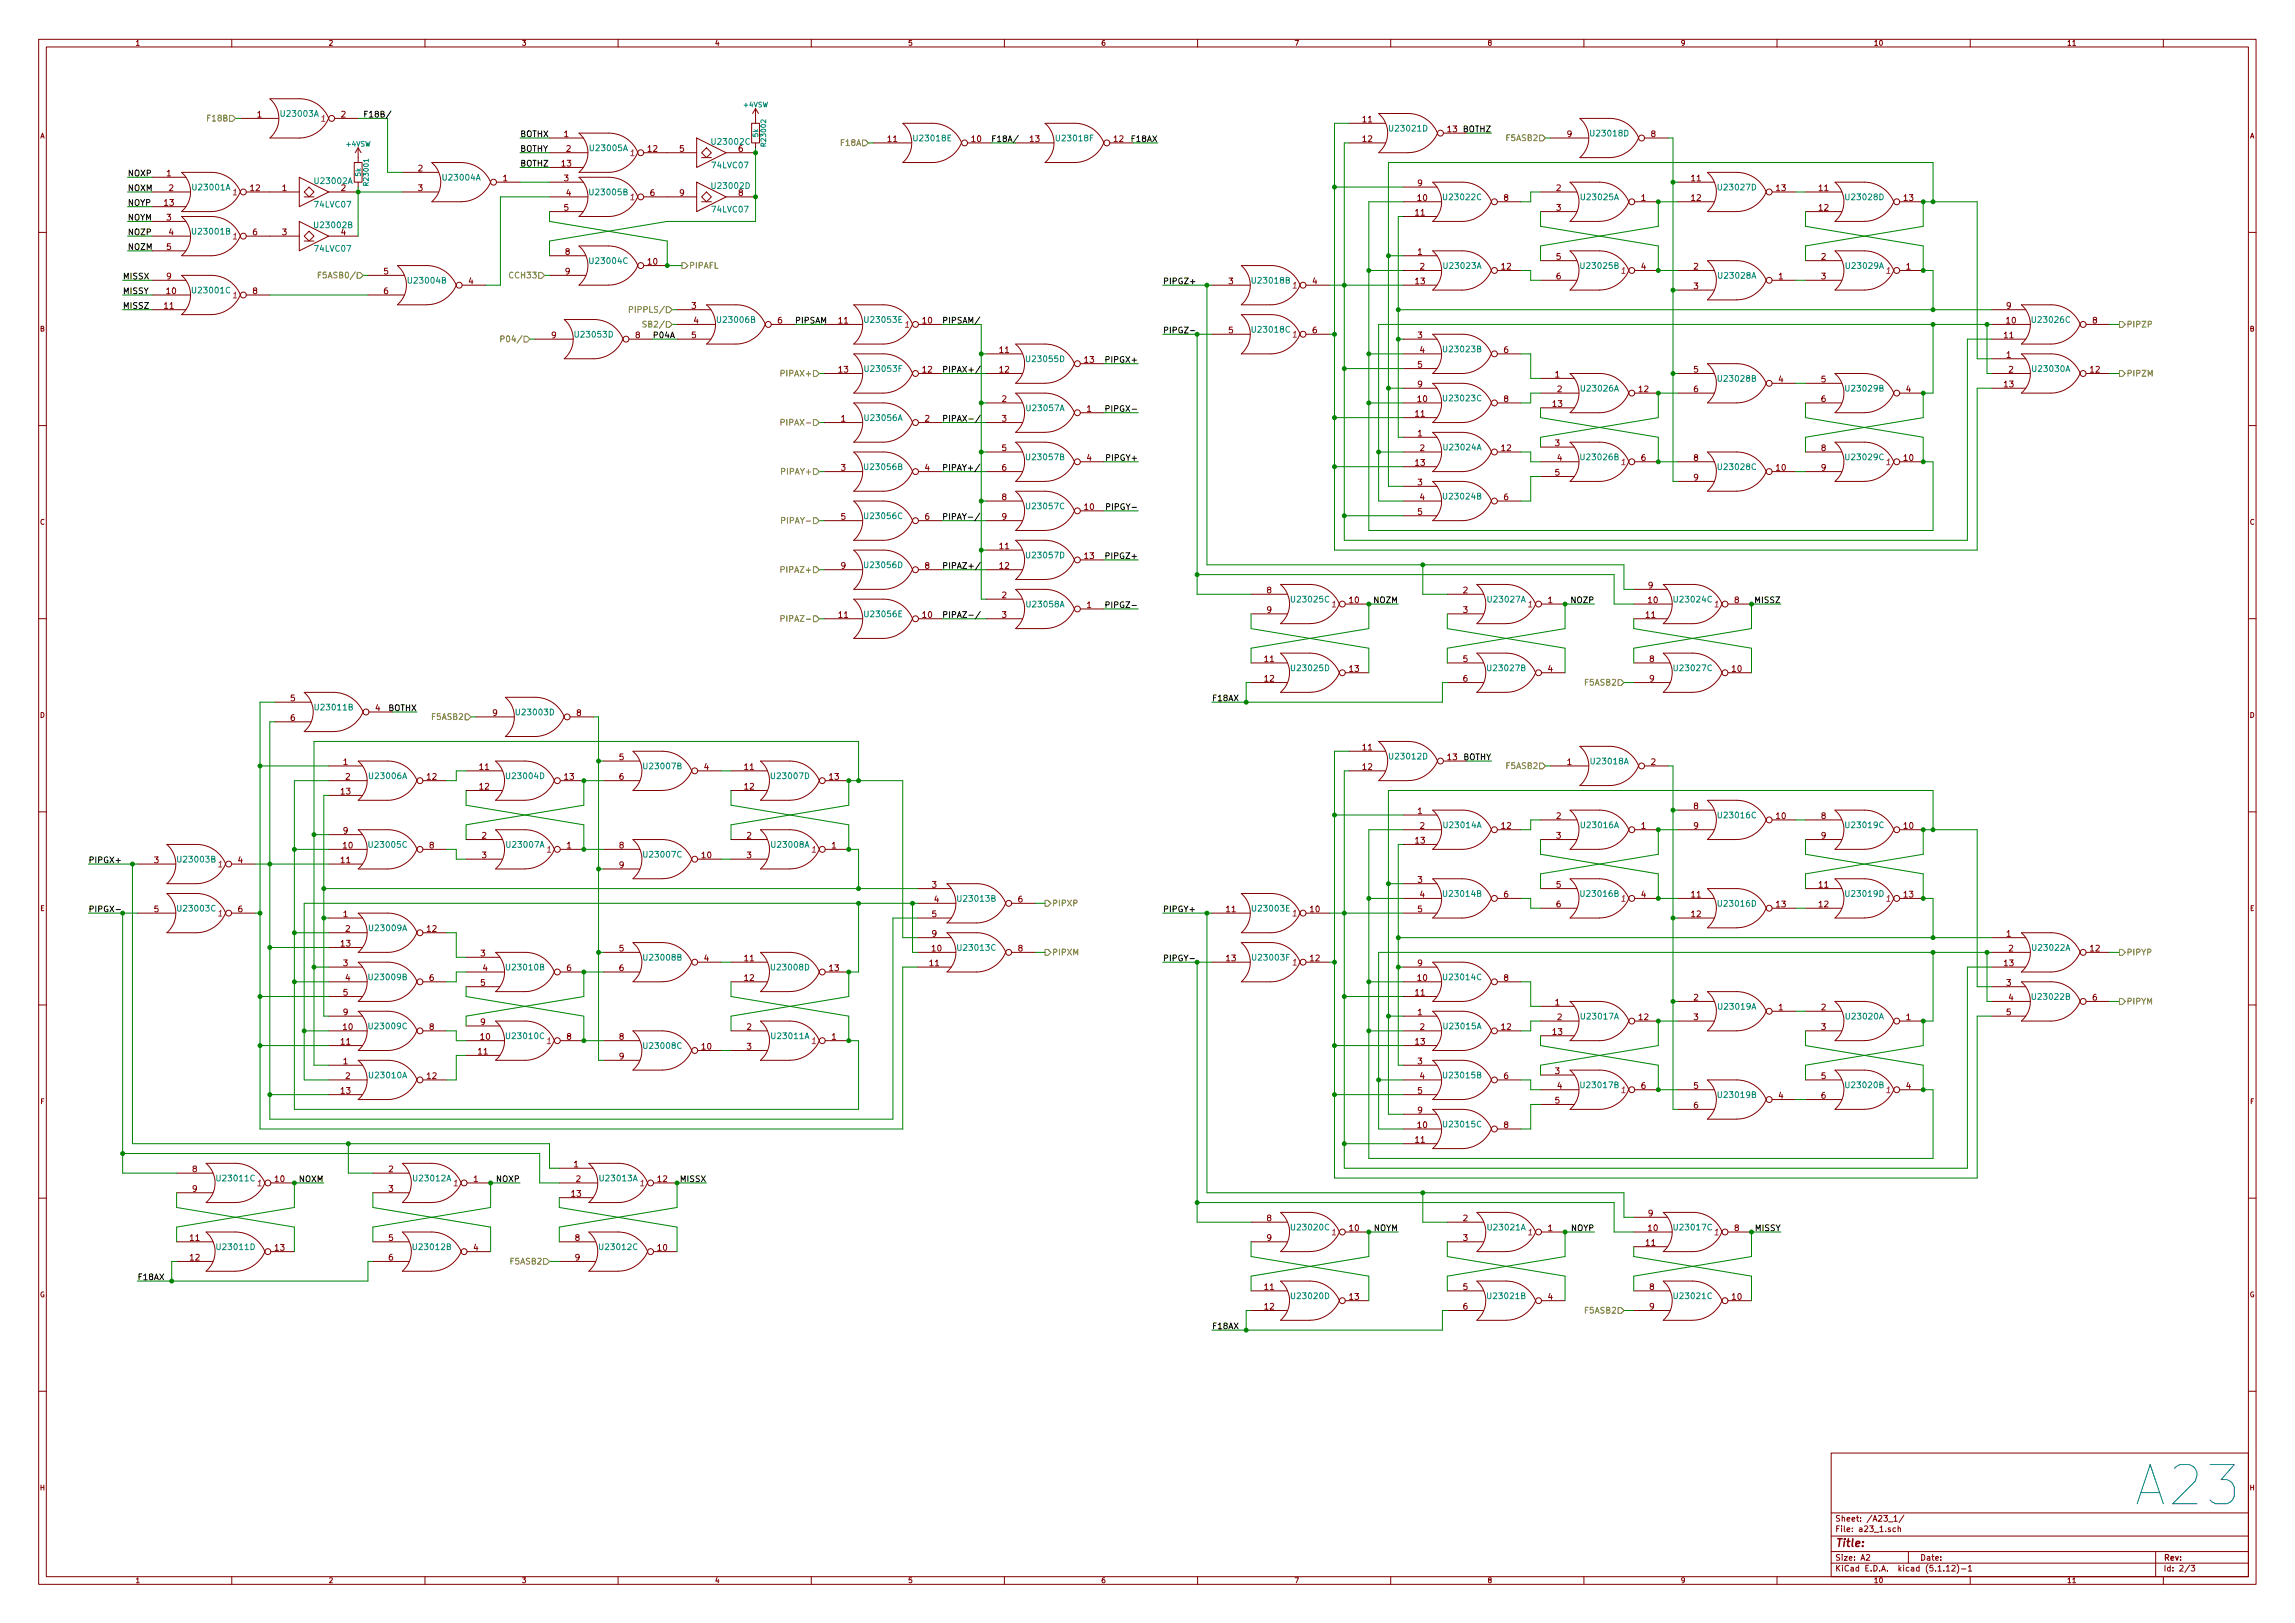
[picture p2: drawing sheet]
<svg xmlns="http://www.w3.org/2000/svg" width="594mm" height="420mm" viewBox="0 0 594 420" stroke-linecap="round" stroke-linejoin="round" font-family="sans-serif">
<defs><g id="words">
<text font-size="14.2" fill="#0000c2" x="554.4" y="389.8">A23</text>
<text font-size="2.8" fill="#840000" x="475" y="400.4">Title:</text>
<g font-size="2.1" fill="#848400">
<text x="54" y="31.4">F18B</text>
<text x="217.8" y="37.8">F18A</text>
<text x="390.1" y="36.5">F5ASB2</text>
<text x="178.3" y="69.5">PIPAFL</text>
<text x="83.5" y="72.1">F5ASB0/</text>
<text x="132.2" y="72.1">CCH33</text>
<text x="164.1" y="80.9">PIPPLS/</text>
<text x="131" y="88.6">P04/</text>
<text x="167.5" y="84.8">SB2/</text>
<text x="550.4" y="84.8">PIPZP</text>
<text x="202.7" y="97.5">PIPAX+</text>
<text x="550.4" y="97.5">PIPZM</text>
<text x="203.2" y="110.2">PIPAX-</text>
<text x="202.7" y="122.9">PIPAY+</text>
<text x="203.2" y="135.6">PIPAY-</text>
<text x="202.8" y="148.3">PIPAZ+</text>
<text x="203.4" y="161">PIPAZ-</text>
<text x="410.5" y="177.5">F5ASB2</text>
<text x="112" y="186.4">F5ASB2</text>
<text x="390.1" y="199.1">F5ASB2</text>
<text x="272.3" y="234.6">PIPXP</text>
<text x="272.3" y="247.3">PIPXM</text>
<text x="550.4" y="247.3">PIPYP</text>
<text x="550.4" y="260">PIPYM</text>
<text x="132.3" y="327.3">F5ASB2</text>
<text x="410.5" y="340">F5ASB2</text>
</g>
<g font-size="2.1" fill="#840000">
<text x="66.6" y="30.4">1</text>
<text x="88.3" y="30.4">2</text>
<text x="146" y="35.5">1</text>
<text x="352.8" y="31.7">11</text>
<text x="374.8" y="34.2">13</text>
<text x="405.7" y="35.5">9</text>
<text x="427.4" y="35.5">8</text>
<text x="146.6" y="39.3">2</text>
<text x="167.7" y="39.3">12</text>
<text x="175.9" y="39.3">5</text>
<text x="191.2" y="39.3">6</text>
<text x="229.8" y="36.7">11</text>
<text x="251.6" y="36.7">10</text>
<text x="266.7" y="36.7">13</text>
<text x="288.4" y="36.7">12</text>
<text x="352.8" y="36.7">12</text>
<text x="43.2" y="45.6">1</text>
<text x="108.3" y="44.4">2</text>
<text x="130.2" y="46.9">1</text>
<text x="145.4" y="43.1">13</text>
<text x="146" y="46.9">3</text>
<text x="437.9" y="46.9">11</text>
<text x="42.6" y="53.3">13</text>
<text x="43.7" y="49.4">2</text>
<text x="64.9" y="49.4">12</text>
<text x="73.1" y="49.4">1</text>
<text x="88.3" y="49.4">2</text>
<text x="108.3" y="49.4">3</text>
<text x="146.6" y="50.7">4</text>
<text x="168.3" y="50.7">6</text>
<text x="175.9" y="50.7">9</text>
<text x="191.2" y="50.7">8</text>
<text x="367" y="48.2">9</text>
<text x="367" y="52">10</text>
<text x="389.3" y="52">8</text>
<text x="402.9" y="49.4">2</text>
<text x="424.9" y="52">1</text>
<text x="437.9" y="52">12</text>
<text x="459.8" y="49.4">13</text>
<text x="470.9" y="49.4">11</text>
<text x="492.9" y="52">13</text>
<text x="43.2" y="57.1">3</text>
<text x="146" y="54.5">5</text>
<text x="366.4" y="55.8">11</text>
<text x="402.9" y="54.5">3</text>
<text x="470.9" y="54.5">12</text>
<text x="43.2" y="64.7">5</text>
<text x="43.7" y="60.9">4</text>
<text x="65.5" y="60.9">6</text>
<text x="73.1" y="60.9">3</text>
<text x="88.3" y="60.9">4</text>
<text x="146.4" y="66">8</text>
<text x="367" y="66">1</text>
<text x="99.4" y="71">5</text>
<text x="146.4" y="71">9</text>
<text x="167.7" y="68.5">10</text>
<text x="367.6" y="69.8">2</text>
<text x="388.7" y="69.8">12</text>
<text x="402.9" y="67.2">5</text>
<text x="424.9" y="69.8">4</text>
<text x="438.5" y="69.8">2</text>
<text x="471.5" y="67.2">2</text>
<text x="493.4" y="69.8">1</text>
<text x="43.2" y="72.3">9</text>
<text x="43.2" y="76.1">10</text>
<text x="65.5" y="76.1">8</text>
<text x="99.4" y="76.1">6</text>
<text x="121.3" y="73.6">4</text>
<text x="318.1" y="73.6">3</text>
<text x="339.8" y="73.6">4</text>
<text x="366.4" y="73.6">13</text>
<text x="402.9" y="72.3">6</text>
<text x="438.5" y="74.8">3</text>
<text x="460.4" y="72.3">1</text>
<text x="471.5" y="72.3">3</text>
<text x="42.6" y="79.9">11</text>
<text x="179" y="79.9">3</text>
<text x="179.6" y="83.7">4</text>
<text x="201.3" y="83.7">6</text>
<text x="217.1" y="83.7">11</text>
<text x="238.9" y="83.7">10</text>
<text x="519.4" y="79.9">9</text>
<text x="519.4" y="83.7">10</text>
<text x="541.7" y="83.7">8</text>
<text x="142.8" y="87.5">9</text>
<text x="164.5" y="87.5">8</text>
<text x="179" y="87.5">5</text>
<text x="318.1" y="86.3">5</text>
<text x="339.8" y="86.3">6</text>
<text x="367" y="87.5">3</text>
<text x="518.8" y="87.5">11</text>
<text x="258.8" y="91.4">11</text>
<text x="280.8" y="93.9">13</text>
<text x="367" y="95.2">5</text>
<text x="367.6" y="91.4">4</text>
<text x="389.3" y="91.4">6</text>
<text x="519.4" y="92.6">1</text>
<text x="217.1" y="96.4">13</text>
<text x="238.9" y="96.4">12</text>
<text x="258.8" y="96.4">12</text>
<text x="367" y="100.2">9</text>
<text x="402.6" y="97.7">1</text>
<text x="403.1" y="101.5">2</text>
<text x="424.3" y="101.5">12</text>
<text x="438.5" y="96.4">5</text>
<text x="438.5" y="101.5">6</text>
<text x="460.4" y="99">4</text>
<text x="471.5" y="99">5</text>
<text x="493.4" y="101.5">4</text>
<text x="518.8" y="100.2">13</text>
<text x="520" y="96.4">2</text>
<text x="541.1" y="96.4">12</text>
<text x="259.4" y="104.1">2</text>
<text x="281.4" y="106.6">1</text>
<text x="366.4" y="107.9">11</text>
<text x="367" y="104.1">10</text>
<text x="389.3" y="104.1">8</text>
<text x="402" y="105.3">13</text>
<text x="471.5" y="104.1">6</text>
<text x="217.7" y="109.1">1</text>
<text x="239.4" y="109.1">2</text>
<text x="259.4" y="109.1">3</text>
<text x="367" y="112.9">1</text>
<text x="259.4" y="116.8">5</text>
<text x="281.4" y="119.3">4</text>
<text x="367.6" y="116.8">2</text>
<text x="388.7" y="116.8">12</text>
<text x="402.6" y="115.5">3</text>
<text x="403.1" y="119.3">4</text>
<text x="424.9" y="119.3">6</text>
<text x="438.5" y="119.3">8</text>
<text x="471.5" y="116.8">8</text>
<text x="492.9" y="119.3">10</text>
<text x="217.7" y="121.8">3</text>
<text x="239.4" y="121.8">4</text>
<text x="259.4" y="121.8">6</text>
<text x="366.4" y="120.6">13</text>
<text x="367" y="125.6">3</text>
<text x="402.6" y="123.1">5</text>
<text x="438.5" y="124.4">9</text>
<text x="459.8" y="121.8">10</text>
<text x="471.5" y="121.8">9</text>
<text x="259.4" y="129.5">8</text>
<text x="280.8" y="132">10</text>
<text x="367.6" y="129.5">4</text>
<text x="389.3" y="129.5">6</text>
<text x="217.7" y="134.5">5</text>
<text x="239.4" y="134.5">6</text>
<text x="259.4" y="134.5">9</text>
<text x="367" y="133.3">5</text>
<text x="258.8" y="142.2">11</text>
<text x="217.7" y="147.2">9</text>
<text x="239.4" y="147.2">8</text>
<text x="258.8" y="147.2">12</text>
<text x="280.8" y="144.7">13</text>
<text x="259.4" y="154.9">2</text>
<text x="328" y="153.6">8</text>
<text x="378.8" y="153.6">2</text>
<text x="426.7" y="152.3">9</text>
<text x="217.1" y="159.9">11</text>
<text x="238.9" y="159.9">10</text>
<text x="259.4" y="159.9">3</text>
<text x="281.4" y="157.4">1</text>
<text x="328" y="158.7">9</text>
<text x="349.4" y="156.1">10</text>
<text x="378.8" y="158.7">3</text>
<text x="400.7" y="156.1">1</text>
<text x="426.1" y="159.9">11</text>
<text x="426.7" y="156.1">10</text>
<text x="449" y="156.1">8</text>
<text x="327.4" y="171.4">11</text>
<text x="349.4" y="173.9">13</text>
<text x="378.8" y="171.4">5</text>
<text x="400.7" y="173.9">4</text>
<text x="427" y="171.4">8</text>
<text x="448.4" y="173.9">10</text>
<text x="327.4" y="176.4">12</text>
<text x="378.8" y="176.4">6</text>
<text x="427" y="176.4">9</text>
<text x="75.2" y="181.5">5</text>
<text x="97.2" y="184.1">4</text>
<text x="127.6" y="185.3">9</text>
<text x="149.3" y="185.3">8</text>
<text x="75.2" y="186.6">6</text>
<text x="160.3" y="196.8">5</text>
<text x="352.8" y="194.2">11</text>
<text x="374.8" y="196.8">13</text>
<text x="88.9" y="198">1</text>
<text x="89.5" y="201.8">2</text>
<text x="110.6" y="201.8">12</text>
<text x="124.2" y="199.3">11</text>
<text x="146.2" y="201.8">13</text>
<text x="160.3" y="201.8">6</text>
<text x="182.3" y="199.3">4</text>
<text x="192.8" y="199.3">11</text>
<text x="214.7" y="201.8">13</text>
<text x="352.8" y="199.3">12</text>
<text x="405.7" y="198">1</text>
<text x="427.4" y="198">2</text>
<text x="88.3" y="205.7">13</text>
<text x="124.2" y="204.4">12</text>
<text x="192.8" y="204.4">12</text>
<text x="438.5" y="209.5">8</text>
<text x="88.9" y="215.8">9</text>
<text x="367" y="210.7">1</text>
<text x="367.6" y="214.5">2</text>
<text x="388.7" y="214.5">12</text>
<text x="402.9" y="212">2</text>
<text x="424.9" y="214.5">1</text>
<text x="438.5" y="214.5">9</text>
<text x="459.8" y="212">10</text>
<text x="471.5" y="212">8</text>
<text x="492.9" y="214.5">10</text>
<text x="88.9" y="219.6">10</text>
<text x="111.2" y="219.6">8</text>
<text x="124.8" y="217.1">2</text>
<text x="146.7" y="219.6">1</text>
<text x="160.3" y="219.6">8</text>
<text x="193.3" y="217.1">2</text>
<text x="215.3" y="219.6">1</text>
<text x="366.4" y="218.4">13</text>
<text x="402.9" y="217.1">3</text>
<text x="471.5" y="217.1">9</text>
<text x="39.9" y="223.4">3</text>
<text x="61.6" y="223.4">4</text>
<text x="88.3" y="223.4">11</text>
<text x="124.8" y="222.2">3</text>
<text x="160.3" y="224.7">9</text>
<text x="181.7" y="222.2">10</text>
<text x="193.3" y="222.2">3</text>
<text x="241.3" y="229.8">3</text>
<text x="241.9" y="233.6">4</text>
<text x="263.6" y="233.6">6</text>
<text x="367" y="228.5">3</text>
<text x="367.6" y="232.3">4</text>
<text x="389.3" y="232.3">6</text>
<text x="402.9" y="229.8">5</text>
<text x="424.9" y="232.3">4</text>
<text x="437.9" y="232.3">11</text>
<text x="470.9" y="229.8">11</text>
<text x="492.9" y="232.3">13</text>
<text x="39.9" y="236.1">5</text>
<text x="61.6" y="236.1">6</text>
<text x="88.9" y="237.4">1</text>
<text x="241.3" y="237.4">5</text>
<text x="317.5" y="236.1">11</text>
<text x="339.2" y="236.1">10</text>
<text x="367" y="236.1">5</text>
<text x="402.9" y="234.9">6</text>
<text x="437.9" y="237.4">12</text>
<text x="459.8" y="234.9">13</text>
<text x="470.9" y="234.9">12</text>
<text x="88.3" y="245">13</text>
<text x="89.5" y="241.2">2</text>
<text x="110.6" y="241.2">12</text>
<text x="241.3" y="242.5">9</text>
<text x="519.4" y="242.5">1</text>
<text x="88.9" y="250.1">3</text>
<text x="124.4" y="247.6">3</text>
<text x="125" y="251.4">4</text>
<text x="146.7" y="251.4">6</text>
<text x="160.3" y="246.3">5</text>
<text x="160.3" y="251.4">6</text>
<text x="182.3" y="248.8">4</text>
<text x="192.8" y="248.8">11</text>
<text x="214.7" y="251.4">13</text>
<text x="240.7" y="250.1">11</text>
<text x="241.3" y="246.3">10</text>
<text x="263.6" y="246.3">8</text>
<text x="317.5" y="248.8">13</text>
<text x="339.2" y="248.8">12</text>
<text x="367" y="250.1">9</text>
<text x="518.8" y="250.1">13</text>
<text x="520" y="246.3">2</text>
<text x="541.1" y="246.3">12</text>
<text x="88.9" y="257.7">5</text>
<text x="89.5" y="253.9">4</text>
<text x="111.2" y="253.9">6</text>
<text x="124.4" y="255.2">5</text>
<text x="192.8" y="253.9">12</text>
<text x="366.4" y="257.7">11</text>
<text x="367" y="253.9">10</text>
<text x="389.3" y="253.9">8</text>
<text x="519.4" y="255.2">3</text>
<text x="88.9" y="262.8">9</text>
<text x="367" y="262.8">1</text>
<text x="402.6" y="260.3">1</text>
<text x="438.5" y="259">2</text>
<text x="460.4" y="261.5">1</text>
<text x="471.5" y="261.5">2</text>
<text x="519.4" y="262.8">5</text>
<text x="520" y="259">4</text>
<text x="541.7" y="259">6</text>
<text x="88.9" y="266.6">10</text>
<text x="111.2" y="266.6">8</text>
<text x="124.4" y="265.3">9</text>
<text x="124.4" y="269.2">10</text>
<text x="146.7" y="269.2">8</text>
<text x="160.3" y="269.2">8</text>
<text x="193.3" y="266.6">2</text>
<text x="215.3" y="269.2">1</text>
<text x="367.6" y="266.6">2</text>
<text x="388.7" y="266.6">12</text>
<text x="402" y="267.9">13</text>
<text x="403.1" y="264.1">2</text>
<text x="424.3" y="264.1">12</text>
<text x="438.5" y="264.1">3</text>
<text x="471.5" y="266.6">3</text>
<text x="493.4" y="264.1">1</text>
<text x="88.3" y="270.4">11</text>
<text x="88.9" y="275.5">1</text>
<text x="123.9" y="273">11</text>
<text x="160.3" y="274.2">9</text>
<text x="181.7" y="271.7">10</text>
<text x="193.3" y="271.7">3</text>
<text x="366.4" y="270.4">13</text>
<text x="367" y="275.5">3</text>
<text x="89.5" y="279.3">2</text>
<text x="110.6" y="279.3">12</text>
<text x="367.6" y="279.3">4</text>
<text x="389.3" y="279.3">6</text>
<text x="402.6" y="278">3</text>
<text x="403.1" y="281.9">4</text>
<text x="424.9" y="281.9">6</text>
<text x="438.5" y="281.9">5</text>
<text x="471.5" y="279.3">5</text>
<text x="493.4" y="281.9">4</text>
<text x="88.3" y="283.1">13</text>
<text x="367" y="283.1">5</text>
<text x="402.6" y="285.7">5</text>
<text x="438.5" y="286.9">6</text>
<text x="460.4" y="284.4">4</text>
<text x="471.5" y="284.4">6</text>
<text x="367" y="288.2">9</text>
<text x="367" y="292">10</text>
<text x="389.3" y="292">8</text>
<text x="366.4" y="295.8">11</text>
<text x="49.8" y="303.4">8</text>
<text x="71.2" y="306">10</text>
<text x="100.6" y="303.4">2</text>
<text x="122.6" y="306">1</text>
<text x="148.6" y="302.2">1</text>
<text x="149.1" y="306">2</text>
<text x="170.3" y="306">12</text>
<text x="49.8" y="308.5">9</text>
<text x="100.6" y="308.5">3</text>
<text x="148" y="309.8">13</text>
<text x="328" y="316.1">8</text>
<text x="378.8" y="316.1">2</text>
<text x="426.7" y="314.9">9</text>
<text x="49.3" y="321.2">11</text>
<text x="71.2" y="323.8">13</text>
<text x="100.6" y="321.2">5</text>
<text x="122.6" y="323.8">4</text>
<text x="148.9" y="321.2">8</text>
<text x="170.3" y="323.8">10</text>
<text x="328" y="321.2">9</text>
<text x="349.4" y="318.7">10</text>
<text x="378.8" y="321.2">3</text>
<text x="400.7" y="318.7">1</text>
<text x="426.1" y="322.5">11</text>
<text x="426.7" y="318.7">10</text>
<text x="449" y="318.7">8</text>
<text x="49.3" y="326.3">12</text>
<text x="100.6" y="326.3">6</text>
<text x="148.9" y="326.3">9</text>
<text x="327.4" y="333.9">11</text>
<text x="378.8" y="333.9">5</text>
<text x="427" y="333.9">8</text>
<text x="327.4" y="339">12</text>
<text x="349.4" y="336.5">13</text>
<text x="378.8" y="339">6</text>
<text x="400.7" y="336.5">4</text>
<text x="427" y="339">9</text>
<text x="448.4" y="336.5">10</text>
<text x="475" y="393.9">Sheet: /A23_1/</text>
<text x="475" y="396.6">File: a23_1.sch</text>
<text x="475" y="406.8">KiCad E.D.A. kicad (5.1.12)-1</text>
<text x="475" y="404">Size: A2</text>
<text x="497" y="404">Date:</text>
<text x="560" y="404">Rev:</text>
<text x="560" y="406.8">Id: 2/3</text>
</g>
<g font-size="2.1" fill="#008484">
<text x="73" y="30.2">U23003A</text>
<text x="360" y="34">U23021D</text>
<text x="412.1" y="35.3">U23018D</text>
<text x="153" y="39.1">U23005A</text>
<text x="184.6" y="37.5">U23002C</text>
<text x="236.9" y="36.6">U23018E</text>
<text x="273.8" y="36.6">U23018F</text>
<text x="81.8" y="47.6">U23002A</text>
<text x="114.9" y="46.7">U23004A</text>
<text x="184.5" y="43.6">74LVC07</text>
<text x="50.1" y="49.3">U23001A</text>
<text x="81.6" y="53.7">74LVC07</text>
<text x="153" y="50.5">U23005B</text>
<text x="184.6" y="48.9">U23002D</text>
<text x="374" y="51.8">U23022C</text>
<text x="409.5" y="51.8">U23025A</text>
<text x="445.1" y="49.3">U23027D</text>
<text x="478.1" y="51.8">U23028D</text>
<text x="81.8" y="59">U23002B</text>
<text x="184.5" y="55">74LVC07</text>
<text x="50.1" y="60.7">U23001B</text>
<text x="81.6" y="65.1">74LVC07</text>
<text x="153" y="68.3">U23004C</text>
<text x="374" y="69.6">U23023A</text>
<text x="409.5" y="69.6">U23025B</text>
<text x="478.1" y="69.6">U23029A</text>
<text x="50.1" y="75.9">U23001C</text>
<text x="106" y="73.4">U23004B</text>
<text x="324.5" y="73.4">U23018B</text>
<text x="445.1" y="72.1">U23028A</text>
<text x="186" y="83.6">U23006B</text>
<text x="224.2" y="83.6">U23053E</text>
<text x="526.4" y="83.6">U23026C</text>
<text x="149.2" y="87.4">U23053D</text>
<text x="324.5" y="86.1">U23018C</text>
<text x="266" y="93.7">U23055D</text>
<text x="374" y="91.2">U23023B</text>
<text x="224.2" y="96.3">U23053F</text>
<text x="409.5" y="101.3">U23026A</text>
<text x="445.1" y="98.8">U23028B</text>
<text x="478.1" y="101.3">U23029B</text>
<text x="526.4" y="96.3">U23030A</text>
<text x="266" y="106.4">U23057A</text>
<text x="374" y="103.9">U23023C</text>
<text x="224.1" y="109">U23056A</text>
<text x="266" y="119.1">U23057B</text>
<text x="374" y="116.6">U23024A</text>
<text x="409.5" y="119.1">U23026B</text>
<text x="478.1" y="119.1">U23029C</text>
<text x="224.1" y="121.7">U23056B</text>
<text x="445.1" y="121.7">U23028C</text>
<text x="266" y="131.8">U23057C</text>
<text x="374" y="129.3">U23024B</text>
<text x="224.1" y="134.4">U23056C</text>
<text x="224.1" y="147.1">U23056D</text>
<text x="266" y="144.5">U23057D</text>
<text x="334.6" y="155.9">U23025C</text>
<text x="385.4" y="155.9">U23027A</text>
<text x="433.7" y="155.9">U23024C</text>
<text x="224.2" y="159.8">U23056E</text>
<text x="266" y="157.2">U23058A</text>
<text x="334.6" y="173.7">U23025D</text>
<text x="385.4" y="173.7">U23027B</text>
<text x="433.7" y="173.7">U23027C</text>
<text x="81.9" y="183.9">U23011B</text>
<text x="134" y="185.2">U23003D</text>
<text x="360" y="196.6">U23012D</text>
<text x="412.1" y="197.9">U23018A</text>
<text x="95.9" y="201.7">U23006A</text>
<text x="131.4" y="201.7">U23004D</text>
<text x="167" y="199.1">U23007B</text>
<text x="200" y="201.7">U23007D</text>
<text x="374" y="214.4">U23014A</text>
<text x="409.5" y="214.4">U23016A</text>
<text x="445.1" y="211.8">U23016C</text>
<text x="478.1" y="214.4">U23019C</text>
<text x="95.9" y="219.4">U23005C</text>
<text x="131.4" y="219.4">U23007A</text>
<text x="167" y="222">U23007C</text>
<text x="200" y="219.4">U23008A</text>
<text x="46.3" y="223.3">U23003B</text>
<text x="248.3" y="233.4">U23013B</text>
<text x="374" y="232.1">U23014B</text>
<text x="409.5" y="232.1">U23016B</text>
<text x="478.1" y="232.1">U23019D</text>
<text x="46.3" y="236">U23003C</text>
<text x="324.5" y="236">U23003E</text>
<text x="445.1" y="234.7">U23016D</text>
<text x="95.9" y="241">U23009A</text>
<text x="131.4" y="251.2">U23010B</text>
<text x="167" y="248.7">U23008B</text>
<text x="200" y="251.2">U23008D</text>
<text x="248.3" y="246.1">U23013C</text>
<text x="324.6" y="248.7">U23003F</text>
<text x="526.4" y="246.1">U23022A</text>
<text x="95.9" y="253.7">U23009B</text>
<text x="374" y="253.7">U23014C</text>
<text x="409.5" y="263.9">U23017A</text>
<text x="445.1" y="261.4">U23019A</text>
<text x="478.1" y="263.9">U23020A</text>
<text x="526.4" y="258.8">U23022B</text>
<text x="95.9" y="266.4">U23009C</text>
<text x="131.4" y="269">U23010C</text>
<text x="200" y="269">U23011A</text>
<text x="374" y="266.4">U23015A</text>
<text x="167" y="271.5">U23008C</text>
<text x="95.9" y="279.1">U23010A</text>
<text x="374" y="279.1">U23015B</text>
<text x="409.5" y="281.7">U23017B</text>
<text x="478.1" y="281.7">U23020B</text>
<text x="445.1" y="284.2">U23019B</text>
<text x="374" y="291.8">U23015C</text>
<text x="56.5" y="305.8">U23011C</text>
<text x="107.3" y="305.8">U23012A</text>
<text x="155.5" y="305.8">U23013A</text>
<text x="56.5" y="323.6">U23011D</text>
<text x="107.3" y="323.6">U23012B</text>
<text x="155.5" y="323.6">U23012C</text>
<text x="334.6" y="318.5">U23020C</text>
<text x="385.4" y="318.5">U23021A</text>
<text x="433.7" y="318.5">U23017C</text>
<text x="334.6" y="336.3">U23020D</text>
<text x="385.4" y="336.3">U23021B</text>
<text x="433.7" y="336.3">U23021C</text>
</g>
<g font-size="2.1" fill="#840084">
<text x="83.2" y="31.5">1</text>
<text x="163.2" y="40.4">1</text>
<text x="60.4" y="50.5">1</text>
<text x="163.2" y="51.8">1</text>
<text x="60.4" y="62">1</text>
<text x="419.8" y="70.9">1</text>
<text x="488.4" y="70.9">1</text>
<text x="60.4" y="77.2">1</text>
<text x="334.7" y="74.7">1</text>
<text x="234.4" y="84.8">1</text>
<text x="334.7" y="87.4">1</text>
<text x="419.8" y="120.4">1</text>
<text x="488.4" y="120.4">1</text>
<text x="344.9" y="157.2">1</text>
<text x="395.7" y="157.2">1</text>
<text x="443.9" y="157.2">1</text>
<text x="141.7" y="220.7">1</text>
<text x="210.2" y="220.7">1</text>
<text x="56.6" y="224.5">1</text>
<text x="419.8" y="233.4">1</text>
<text x="488.4" y="233.4">1</text>
<text x="56.6" y="237.2">1</text>
<text x="334.7" y="237.2">1</text>
<text x="334.7" y="249.9">1</text>
<text x="141.7" y="270.2">1</text>
<text x="210.2" y="270.2">1</text>
<text x="419.8" y="282.9">1</text>
<text x="488.4" y="282.9">1</text>
<text x="66.7" y="307.1">1</text>
<text x="117.5" y="307.1">1</text>
<text x="165.8" y="307.1">1</text>
<text x="344.9" y="319.8">1</text>
<text x="395.7" y="319.8">1</text>
<text x="443.9" y="319.8">1</text>
</g>
<g font-size="2.1">
<text x="94" y="30.4">F18B/</text>
<text x="134.6" y="35.5">BOTHX</text>
<text x="378.8" y="34.2">BOTHZ</text>
<text x="134.6" y="39.3">BOTHY</text>
<text x="256.5" y="36.7">F18A/</text>
<text x="293.1" y="36.7">F18AX</text>
<text x="33" y="45.6">NOXP</text>
<text x="134.6" y="43.1">BOTHZ</text>
<text x="33" y="53.3">NOYP</text>
<text x="33" y="49.4">NOXM</text>
<text x="33" y="57.1">NOYM</text>
<text x="33" y="64.7">NOZM</text>
<text x="33" y="60.9">NOZP</text>
<text x="31.7" y="76.1">MISSY</text>
<text x="31.7" y="72.3">MISSX</text>
<text x="301" y="73.6">PIPGZ+</text>
<text x="31.7" y="79.9">MISSZ</text>
<text x="205.7" y="83.7">PIPSAM</text>
<text x="243.8" y="83.7">PIPSAM/</text>
<text x="168.9" y="87.5">P04A</text>
<text x="301" y="86.3">PIPGZ-</text>
<text x="286.9" y="93.9">PIPGX+</text>
<text x="243.8" y="96.4">PIPAX+/</text>
<text x="287.5" y="106.6">PIPGX-</text>
<text x="243.8" y="109.1">PIPAX-/</text>
<text x="286.9" y="119.3">PIPGY+</text>
<text x="243.8" y="121.8">PIPAY+/</text>
<text x="287.5" y="132">PIPGY-</text>
<text x="243.8" y="134.5">PIPAY-/</text>
<text x="243.8" y="147.2">PIPAZ+/</text>
<text x="287" y="144.7">PIPGZ+</text>
<text x="243.8" y="159.9">PIPAZ-/</text>
<text x="287.6" y="157.4">PIPGZ-</text>
<text x="355.7" y="156.1">NOZM</text>
<text x="406.9" y="156.1">NOZP</text>
<text x="454.5" y="156.1">MISSZ</text>
<text x="100.5" y="184.1">BOTHX</text>
<text x="313.7" y="181.5">F18AX</text>
<text x="378.7" y="196.8">BOTHY</text>
<text x="22.9" y="223.4">PIPGX+</text>
<text x="22.9" y="236.1">PIPGX-</text>
<text x="301" y="236.1">PIPGY+</text>
<text x="301" y="248.8">PIPGY-</text>
<text x="77.4" y="306">NOXM</text>
<text x="128.6" y="306">NOXP</text>
<text x="176.3" y="306">MISSX</text>
<text x="355.6" y="318.7">NOYM</text>
<text x="406.7" y="318.7">NOYP</text>
<text x="454.4" y="318.7">MISSY</text>
<text x="35.6" y="331.4">F18AX</text>
<text x="313.7" y="344.1">F18AX</text>
</g>
<g font-size="1.8" fill="#840000">
<text x="35" y="11.8">1</text>
<text x="85" y="11.8">2</text>
<text x="135" y="11.8">3</text>
<text x="185" y="11.8">4</text>
<text x="235" y="11.8">5</text>
<text x="285" y="11.8">6</text>
<text x="335" y="11.8">7</text>
<text x="385" y="11.8">8</text>
<text x="435" y="11.8">9</text>
<text x="485" y="11.8">10</text>
<text x="535" y="11.8">11</text>
<text x="10.4" y="35.8">A</text>
<text x="582.4" y="35.8">A</text>
<text x="10.4" y="85.8">B</text>
<text x="582.4" y="85.8">B</text>
<text x="10.4" y="135.8">C</text>
<text x="582.4" y="135.8">C</text>
<text x="10.4" y="185.8">D</text>
<text x="582.4" y="185.8">D</text>
<text x="10.4" y="235.8">E</text>
<text x="582.4" y="235.8">E</text>
<text x="10.5" y="285.8">F</text>
<text x="582.5" y="285.8">F</text>
<text x="10.3" y="335.8">G</text>
<text x="582.3" y="335.8">G</text>
<text x="10.4" y="385.8">H</text>
<text x="582.4" y="385.8">H</text>
<text x="35" y="409.8">1</text>
<text x="85" y="409.8">2</text>
<text x="135" y="409.8">3</text>
<text x="185" y="409.8">4</text>
<text x="235" y="409.8">5</text>
<text x="285" y="409.8">6</text>
<text x="335" y="409.8">7</text>
<text x="385" y="409.8">8</text>
<text x="435" y="409.8">9</text>
<text x="485" y="409.8">10</text>
<text x="535" y="409.8">11</text>
</g>
<g font-size="1.8" fill="#008484">
<text x="192.6" y="27.8">+4VSW</text>
<text x="196.3" y="35.4" transform="rotate(-90 196.3 35.4)">5k</text>
<text x="89.7" y="37.9">+4VSW</text>
<text x="198.3" y="37.6" transform="rotate(-90 198.3 37.6)">R23002</text>
<text x="93.4" y="45.6" transform="rotate(-90 93.4 45.6)">5k</text>
<text x="95.4" y="47.7" transform="rotate(-90 95.4 47.7)">R23001</text>
</g>
</g></defs>
<g fill="none" stroke="#840000" stroke-width=".26">
<path d="M10 10.2h574v400h-574zM12 12.2h570v396h-570zM60 10.2v2M110 10.2v2M160 10.2v2M210 10.2v2M260 10.2v2M310 10.2v2M360 10.2v2M410 10.2v2M460 10.2v2M510 10.2v2"/>
<path d="M536.5 11.8h.8M560 10.2v2M62.2 30.6h9.9M69.8 25.6h7.7a8 8 0 0 1 7.6 5M69.9 25.6a6.7 6.7 0 0 1 0 10.1M85.1 30.6a8.3 8.3 0 0 1-7.6 5.1h-7.7M86.6 30.6h6.1M92.7 38.3l-.8 1.2M92.7 38.3v3.8M92.7 38.3l.8 1.2M142.2 39.5h9.9M142.2 35.7h8.8"/>
<path d="M149.9 34.5h7.6M157.5 34.5a8 8 0 0 1 7.6 5 8.3 8.3 0 0 1-7.6 5.1h-7.6a6.7 6.7 0 0 0 0-10.1M166.6 39.5h13.7M180.3 35.7l7.7 3.8-7.7 3.8zM181.6 39.5l1.3-1.2 1.2 1.2-1.2 1.3zM188 39.5h7.6M194.6 31.9h2v5.1h-2zM195.6 28.1l-.8 1.3M195.6 28.1v3.8M195.6 37v1.3M195.6 28.1l.7 1.3M226.1 37h9.9"/>
<path d="M233.7 31.9h7.6a8 8 0 0 1 7.6 5.1M233.7 31.9a6.7 6.7 0 0 1 0 10.2h7.6a8.3 8.3 0 0 0 7.6-5.1M250.4 37h6.1M262.9 37h9.9M270.5 31.9h7.7a8 8 0 0 1 7.5 5.1M270.5 31.9a6.7 6.7 0 0 1 0 10.2h7.6a8.3 8.3 0 0 0 7.6-5.1M287.3 37h6.1M349.2 31.9h9.4M349.2 37h9.4M356.9 29.4h7.6a8.3 8.3 0 0 1 7.6 5.1 8.4 8.4 0 0 1-7.6 5h-7.6a6.7 6.7 0 0 0 0-10.1zM373.6 34.5h6.1M401.3 35.7h9.9"/>
<path d="M408.9 30.6h7.7a8 8 0 0 1 7.6 5.1M409 30.7a6.7 6.7 0 0 1 0 10.1M424.2 35.7a8.3 8.3 0 0 1-7.6 5.1h-7.7M425.7 35.7h6.1M39.4 49.7h9.9M39.4 57.3h8.7M39.4 45.9h8.7M39.4 53.5h8.7M47 44.6h7.6a8 8 0 0 1 7.6 5.1M47 56h7.6a8 8 0 0 1 7.6 5.1M47 44.6a6.7 6.7 0 0 1 0 10.2M47 56.1a6.7 6.7 0 0 1 0 10.1"/>
<path d="M62.2 49.7a8.3 8.3 0 0 1-7.6 5.1h-7.6M63.8 49.7h13.7M77.5 57.3l7.6 3.8-7.6 3.8zM77.5 45.9l7.6 3.8-7.6 3.8zM78.7 51h2.6M80 59.9l1.3 1.2-1.3 1.3-1.3-1.3zM80 48.4l1.3 1.3-1.3 1.3-1.3-1.3zM85.1 49.7h7.6M91.7 42.1h2v5.1h-2zM92.7 47.2v1.2M104.1 44.6h9.4M104.1 49.7h9.4"/>
<path d="M111.8 42.1h7.6a8.3 8.3 0 0 1 7.6 5.1 8.4 8.4 0 0 1-7.6 5h-7.6a6.7 6.7 0 0 0 0-10.1M128.5 47.2h6.1M142.2 54.8h8.8M142.2 47.2h8.8M142.2 51h9.9M142.2 43.3h8.8M157.5 45.9h-7.6a6.7 6.7 0 0 1 0 10.1h7.6a8.3 8.3 0 0 0 7.6-5.1M157.5 45.9a8 8 0 0 1 7.6 5.1M166.6 51h13.7M180.3 47.2l7.7 3.8-7.7 3.8zM181.6 51l1.3-1.3 1.2 1.3-1.2 1.2zM181.6 52.2h2.5"/>
<path d="M181.6 40.8h2.5M188 51h7.6M363.2 52.2h9.9M363.2 48.4h8.8M363.2 56h8.8M370.8 47.2h7.7M370.9 47.2a6.7 6.7 0 0 1 0 10.1M378.5 47.2a8 8 0 0 1 7.6 5 8.3 8.3 0 0 1-7.6 5.1h-7.7M387.6 52.2h6.1M398.8 54.8h9.4M398.8 49.7h9.4M406.4 57.3h7.6"/>
<path d="M406.4 57.3a6.7 6.7 0 0 0 0-10.1h7.6a8.3 8.3 0 0 1 7.6 5 8.4 8.4 0 0 1-7.6 5.1M423.2 52.2h6.1M434.3 47.2h9.4M434.3 52.2h9.4M442 44.6h7.6a8.3 8.3 0 0 1 7.6 5.1 8.4 8.4 0 0 1-7.6 5.1h-7.6M442 44.6a6.7 6.7 0 0 1 0 10.2M458.7 49.7h6.1M467.4 54.8h9.4M467.4 49.7h9.4M475 57.3h7.6M475 57.3a6.7 6.7 0 0 0 0-10.1h7.6a8.3 8.3 0 0 1 7.6 5 8.4 8.4 0 0 1-7.6 5.1M491.7 52.2h6.1"/>
<path d="M10 60.2h2M39.4 72.6h8.7M39.4 64.9h8.7M39.4 61.1h9.9M39.4 76.4h9.9M47 71.3h7.6a8 8 0 0 1 7.6 5.1M47 71.3a6.7 6.7 0 0 1 0 10.1M62.2 61.1a8.3 8.3 0 0 1-7.6 5.1h-7.6M62.2 76.3a8.3 8.3 0 0 1-7.6 5.1h-7.6M63.8 61.1h13.7M63.8 76.4h6M78.7 62.4h2.6"/>
<path d="M85.1 61.1h7.6M95.2 71.3h9.4M95.2 76.4h9.4M102.9 68.7h7.6a8.3 8.3 0 0 1 7.6 5.1 8.4 8.4 0 0 1-7.6 5.1h-7.6a6.7 6.7 0 0 0 0-10.1M119.6 73.8h6.1M142.2 66.2h9.4M142.2 71.3h9.4M149.9 73.8h7.6M149.9 73.8a6.7 6.7 0 0 0 0-10.1h7.6a8.3 8.3 0 0 1 7.6 5 8.4 8.4 0 0 1-7.6 5.1M166.6 68.7h6.1M182.9 78.9h7.6a8 8 0 0 1 7.6 5.1M182.9 78.9a6.7 6.7 0 0 1 0 10.1l7.6 .1a8.3 8.3 0 0 0 7.6-5.1"/>
<path d="M221 78.9h7.6M221 78.9a6.7 6.7 0 0 1 0 10.1l7.6 .1a8.3 8.3 0 0 0 7.6-5.1M228.6 78.9a8 8 0 0 1 7.6 5.1M313.7 73.8h9.9M321.3 68.7h7.7a8 8 0 0 1 7.5 5.1M321.3 68.8a6.7 6.7 0 0 1 0 10.1h7.6a8.3 8.3 0 0 0 7.6-5.1M338.1 73.8h6.1M363.2 70h9.9M363.2 66.2h8.8M363.2 73.8h8.8M370.8 64.9h7.7M370.9 65a6.7 6.7 0 0 1 0 10.1"/>
<path d="M378.5 64.9a8 8 0 0 1 7.6 5.1 8.3 8.3 0 0 1-7.6 5.1h-7.7M387.6 70h6.1M398.8 67.5h9.4M398.8 72.6h9.4M406.4 64.9h7.6a8.3 8.3 0 0 1 7.6 5.1 8.4 8.4 0 0 1-7.6 5.1h-7.6a6.7 6.7 0 0 0 0-10.1M423.2 70h6.1M434.3 70h9.4M434.3 75.1h9.4M442 67.5h7.6a8.3 8.3 0 0 1 7.6 5.1 8.4 8.4 0 0 1-7.6 5M442 77.6h7.6M442 67.5a6.7 6.7 0 0 1 0 10.1M458.7 72.6h6.1"/>
<path d="M467.4 67.5h9.4M467.4 72.6h9.4M475 64.9h7.6a8.3 8.3 0 0 1 7.6 5.1 8.4 8.4 0 0 1-7.6 5.1h-7.6a6.7 6.7 0 0 0 0-10.1M491.7 70h6.1M523.2 78.9h7.7M523.3 78.9a6.7 6.7 0 0 1 0 10.1M530.9 78.9a8 8 0 0 1 7.6 5.1M582 60.2h2M39.4 80.2h8.7M138.4 87.8h9.9M146 82.7h7.7a8 8 0 0 1 7.6 5.1M146.1 82.7a6.7 6.7 0 0 1 0 10.2h7.6a8.3 8.3 0 0 0 7.6-5.1"/>
<path d="M162.8 87.8h6.1M175.3 87.8h8.7M175.3 80.2h8.7M175.3 84h9.9M199.6 84h6.1M213.4 84h9.9M213.4 96.7h9.9M228.6 91.6h-7.6a6.7 6.7 0 0 1 0 10.1M228.6 91.6a8 8 0 0 1 7.6 5.1 8.3 8.3 0 0 1-7.6 5.1h-7.6M237.7 84h6.1M237.7 96.7h6.1M255.3 91.6h9.4"/>
<path d="M255.3 96.7h9.4M262.9 89.1h7.6a8.3 8.3 0 0 1 7.6 5 8.4 8.4 0 0 1-7.6 5.1h-7.6M262.9 89.1a6.7 6.7 0 0 1 0 10.1M279.7 94.1h6M313.7 86.5h9.9M336.5 86.5a8.3 8.3 0 0 1-7.6 5.1h-7.6M336.5 86.5a8 8 0 0 0-7.6-5.1l-7.6 .1a6.7 6.7 0 0 1 0 10.1M338.1 86.5h6.1M363.2 87.8h8.8M363.2 91.6h9.9M363.2 95.4h8.8M370.8 99.2h7.7"/>
<path d="M370.8 86.5h7.7M370.9 99.3a6.7 6.7 0 0 1 0 10.1M370.9 86.6a6.7 6.7 0 0 1 0 10.1M378.5 99.2a8 8 0 0 1 7.6 5.1M378.5 86.5a8 8 0 0 1 7.6 5.1M386.1 91.6a8.3 8.3 0 0 1-7.6 5.1h-7.7M387.6 91.6h6.1M398.8 98h8.7M434.3 96.7h9.4M442 94.1h7.6a8.3 8.3 0 0 1 7.6 5.1 8.4 8.4 0 0 1-7.6 5.1M442 94.2a6.7 6.7 0 0 1 0 10.1M458.7 99.2h6.1"/>
<path d="M467.4 99.2h9.4M475 96.7h7.6a8.3 8.3 0 0 1 7.6 5.1 8.4 8.4 0 0 1-7.6 5h-7.6a6.7 6.7 0 0 0 0-10.1zM515.6 92.9h8.8M515.6 87.8h8.8M515.6 80.2h8.8M515.6 84h9.9M515.6 96.7h9.9M523.2 91.6h7.7M523.3 91.6a6.7 6.7 0 0 1 0 10.1M530.9 91.6a8 8 0 0 1 7.6 5.1M538.5 96.7a8.3 8.3 0 0 1-7.6 5.1h-7.7M538.5 84a8.3 8.3 0 0 1-7.6 5.1h-7.7"/>
<path d="M540 84h6.1M540 96.7h6.1M10 110.2h2M213.4 109.4h9.9M228.6 117h-7.6a6.7 6.7 0 0 1 0 10.1l7.6 .1a8.3 8.3 0 0 0 7.6-5.1M228.6 104.3h-7.6a6.7 6.7 0 0 1 0 10.1M228.6 117a8 8 0 0 1 7.6 5.1M228.6 104.3a8 8 0 0 1 7.6 5.1 8.3 8.3 0 0 1-7.6 5.1h-7.6M237.7 109.4h6.1M255.3 117h9.4M255.3 109.4h9.4M255.3 104.3h9.4"/>
<path d="M262.9 114.5h7.6a8.3 8.3 0 0 1 7.6 5 8.4 8.4 0 0 1-7.6 5.1M262.9 101.8h7.6a8.3 8.3 0 0 1 7.6 5 8.4 8.4 0 0 1-7.6 5.1M262.9 111.9h7.6M262.9 114.5a6.7 6.7 0 0 1 0 10.1M262.9 101.8a6.7 6.7 0 0 1 0 10.1M279.7 119.5h6M279.7 106.8h6M363.2 100.5h8.8M363.2 113.2h8.8M363.2 117h9.9M363.2 104.3h9.9M363.2 108.1h8.8"/>
<path d="M370.8 111.9h7.7M370.9 112a6.7 6.7 0 0 1 0 10.1M378.5 111.9a8 8 0 0 1 7.6 5.1 8.3 8.3 0 0 1-7.6 5.1h-7.7M386.1 104.3a8.3 8.3 0 0 1-7.6 5.1h-7.7M387.6 117h6.1M387.6 104.3h6.1M398.8 101.8h9.9M398.8 119.5h9.9M398.8 105.6h8.7M398.8 115.7h8.7M421.6 101.7a8.3 8.3 0 0 1-7.6 5.1h-7.6a6.7 6.7 0 0 0 0-10.1h7.6a8 8 0 0 1 7.6 5.1M423.2 101.8h6.1"/>
<path d="M423.2 119.5h6.1M434.3 101.8h9.4M434.3 119.5h9.4M442 117h7.6a8.3 8.3 0 0 1 7.6 5.1 8.4 8.4 0 0 1-7.6 5l-7.6 .1M442 104.3h7.6M442 117a6.7 6.7 0 0 1 0 10.1M467.4 117h9.4M467.4 104.3h9.4M491.7 101.8h6.1M491.7 119.5h6.1M515.6 100.5h8.8M582 110.2h2"/>
<path d="M213.4 134.8h9.9M213.4 122.1h9.9M221 129.7h7.6M221 129.7a6.7 6.7 0 0 1 0 10.1l7.6 .1a8.3 8.3 0 0 0 7.6-5.1M228.6 129.7a8 8 0 0 1 7.6 5.1M237.7 134.8h6.1M237.7 122.1h6.1M255.3 134.8h9.4M255.3 129.7h9.4M255.3 122.1h9.4M262.9 139.9h7.6a8.3 8.3 0 0 1 7.6 5 8.4 8.4 0 0 1-7.6 5.1h-7.6M262.9 127.2h7.6a8.3 8.3 0 0 1 7.6 5 8.4 8.4 0 0 1-7.6 5.1h-7.6"/>
<path d="M262.9 124.6h7.6M262.9 139.9a6.7 6.7 0 0 1 0 10.1M262.9 127.2a6.7 6.7 0 0 1 0 10.1M279.7 132.2h6M363.2 125.9h8.8M363.2 129.7h9.9M363.2 133.5h8.8M363.2 120.8h8.8M370.8 124.6h7.7M370.9 124.7a6.7 6.7 0 0 1 0 10.1M378.5 124.6a8 8 0 0 1 7.6 5.1 8.3 8.3 0 0 1-7.6 5.1h-7.7M387.6 129.7h6.1"/>
<path d="M398.8 123.4h8.7M406.4 124.6a6.7 6.7 0 0 0 0-10.1h7.6a8 8 0 0 1 7.6 5 8.4 8.4 0 0 1-7.6 5.1h-7.6M434.3 124.6h9.4M458.7 122.1h6.1M467.4 122.1h9.4M475 124.6h7.6M475 124.6a6.7 6.7 0 0 0 0-10.1h7.6a8.3 8.3 0 0 1 7.6 5 8.4 8.4 0 0 1-7.6 5.1M213.4 147.5h9.9M228.6 155.1h-7.6a6.7 6.7 0 0 1 0 10.1M228.6 142.4h-7.6a6.7 6.7 0 0 1 0 10.1M228.6 155.1a8 8 0 0 1 7.6 5.1 8.3 8.3 0 0 1-7.6 5.1h-7.6M228.6 142.4a8 8 0 0 1 7.6 5.1 8.3 8.3 0 0 1-7.6 5.1h-7.6"/>
<path d="M237.7 147.5h6.1M255.3 155.1h9.4M255.3 142.4h9.4M255.3 147.5h9.4M262.9 152.6h7.6a8.3 8.3 0 0 1 7.6 5 8.4 8.4 0 0 1-7.6 5.1M262.9 152.6a6.7 6.7 0 0 1 0 10.1M279.7 157.6h6M279.7 144.9h6M323.8 153.8h9.4M323.8 158.9h9.4M331.5 151.3h7.6a8.3 8.3 0 0 1 7.6 5.1 8.4 8.4 0 0 1-7.6 5h-7.6a6.7 6.7 0 0 0 0-10.1zM348.2 156.4h6.1"/>
<path d="M374.6 153.8h9.4M374.6 158.9h9.4M382.3 151.3h7.6a8.3 8.3 0 0 1 7.6 5.1 8.4 8.4 0 0 1-7.6 5h-7.6a6.7 6.7 0 0 0 0-10.1zM399 156.4h6.1M422.9 156.4h9.9M422.9 152.6h8.8M430.6 151.3h7.5a8 8 0 0 1 7.7 5.1 8.4 8.4 0 0 1-7.7 5.1l-7.5-.1a6.7 6.7 0 0 0 0-10.1zM447.3 156.4h6.1M10 160.2h2M213.4 160.2h9.9M237.7 160.2h6.1M255.3 160.2h9.4"/>
<path d="M262.9 162.7h7.6M323.8 171.6h9.4M323.8 176.7h9.4M331.5 179.2h7.6M331.5 179.2a6.7 6.7 0 0 0 0-10.1h7.6a8.3 8.3 0 0 1 7.6 5.1 8.4 8.4 0 0 1-7.6 5M348.2 174.2h6.1M374.6 171.6h9.4M374.6 176.7h9.4M382.3 179.2h7.6M382.3 179.2a6.7 6.7 0 0 0 0-10.1h7.6a8.3 8.3 0 0 1 7.6 5.1 8.4 8.4 0 0 1-7.6 5M399 174.2h6.1M422.9 160.2h8.8"/>
<path d="M422.9 171.6h9.4M422.9 176.7h9.4M430.5 179.2h7.6M430.6 179.2a6.7 6.7 0 0 0 0-10.1h7.5a8.3 8.3 0 0 1 7.7 5.1 8.4 8.4 0 0 1-7.7 5M447.3 174.2h6.1M582 160.2h2M71.1 181.8h9.4M71.1 186.9h9.4M78.7 189.4h7.7M78.8 189.4a6.7 6.7 0 0 0 0-10.1l7.6-.1a8.3 8.3 0 0 1 7.6 5.1 8.4 8.4 0 0 1-7.6 5.1M85.1 198.3h8.8M92.7 197h7.6"/>
<path d="M95.5 184.3h6.1M100.4 197a8 8 0 0 1 7.5 5.1 8.3 8.3 0 0 1-7.6 5.1h-7.6a6.7 6.7 0 0 0 0-10.2M120.6 199.6h9.4M123.2 185.6h9.9M128.3 197h7.6a8.3 8.3 0 0 1 7.6 5.1 8.4 8.4 0 0 1-7.6 5.1h-7.6a6.7 6.7 0 0 0 0-10.2M130.8 180.5h7.7a8 8 0 0 1 7.5 5.1M130.8 180.5a6.7 6.7 0 0 1 0 10.1M146 185.6a8.3 8.3 0 0 1-7.6 5.1h-7.6M147.6 185.6h6.1M156.2 197h9.4M163.8 194.5h7.6a8.3 8.3 0 0 1 7.7 5.1 8.4 8.4 0 0 1-7.7 5h-7.5a6.7 6.7 0 0 0 0-10.1M180.6 199.6h6.1"/>
<path d="M189.2 199.6h9.4M196.8 197h7.7a8.3 8.3 0 0 1 7.6 5.1 8.4 8.4 0 0 1-7.6 5.1h-7.6a6.7 6.7 0 0 0 0-10.2M349.2 194.5h9.4M349.2 199.6h9.4M356.9 192l7.6-.1a8.3 8.3 0 0 1 7.6 5.1 8.4 8.4 0 0 1-7.6 5.1h-7.6a6.7 6.7 0 0 0 0-10.1zM373.6 197h6.1M401.3 198.3h9.9M408.9 193.2h7.7a8 8 0 0 1 7.6 5.1M409 193.2a6.7 6.7 0 0 1 0 10.1M424.2 198.3a8.3 8.3 0 0 1-7.6 5.1h-7.7M425.7 198.3h6.1M10 210.2h2"/>
<path d="M43.2 218.6h7.6a8 8 0 0 1 7.6 5.1M43.2 218.6a6.7 6.7 0 0 1 0 10.1M85.1 202.1h9.9M85.1 219.9h9.9M85.1 216.1h8.8M85.1 205.9h8.8M92.7 214.8h7.6M92.7 214.8a6.7 6.7 0 0 1 0 10.1l7.6 .1a8.3 8.3 0 0 0 7.6-5.1M100.4 214.8a8 8 0 0 1 7.5 5.1M109.5 202.1h6.1M109.5 219.9h6.1M120.6 217.3h9.4"/>
<path d="M120.6 204.6h9.4M128.3 214.8h7.6a8.3 8.3 0 0 1 7.6 5.1 8.4 8.4 0 0 1-7.6 5.1l-7.6-.1a6.7 6.7 0 0 0 0-10.1M145 202.1h6.1M145 219.9h6.1M156.2 202.1h9.4M156.2 219.9h9.4M163.8 217.3h7.6a8.3 8.3 0 0 1 7.7 5.1 8.4 8.4 0 0 1-7.7 5.1h-7.5a6.7 6.7 0 0 0 0-10.1M189.2 217.3h9.4M189.2 204.6h9.4M196.8 214.8h7.7a8.3 8.3 0 0 1 7.6 5.1 8.4 8.4 0 0 1-7.6 5.1l-7.6-.1a6.7 6.7 0 0 0 0-10.1M213.6 202.1h6.1M213.6 219.9h6.1"/>
<path d="M363.2 214.8h9.9M363.2 211h8.8M363.2 218.6h8.8M370.8 209.7h7.7M370.9 209.7a6.7 6.7 0 0 1 0 10.2M378.5 209.7a8 8 0 0 1 7.6 5.1 8.3 8.3 0 0 1-7.6 5.1h-7.7M387.6 214.8h6.1M398.8 212.3h9.4M398.8 217.3h9.4M406.4 219.9h7.6M406.4 219.9a6.7 6.7 0 0 0 0-10.2h7.6a8.3 8.3 0 0 1 7.6 5.1 8.4 8.4 0 0 1-7.6 5.1M423.2 214.8h6.1"/>
<path d="M434.3 209.7h9.4M434.3 214.8h9.4M442 207.2h7.6a8.3 8.3 0 0 1 7.6 5.1 8.4 8.4 0 0 1-7.6 5h-7.6M442 207.2a6.7 6.7 0 0 1 0 10.1M458.7 212.3h6.1M467.4 212.3h9.4M467.4 217.3h9.4M475 219.9h7.6M475 219.9a6.7 6.7 0 0 0 0-10.2h7.6a8.3 8.3 0 0 1 7.6 5.1 8.4 8.4 0 0 1-7.6 5.1M491.7 214.8h6.1M582 210.2h2M35.6 236.4h9.9"/>
<path d="M35.6 223.7h9.9M43.2 231.3h7.6a8 8 0 0 1 7.6 5.1M43.2 231.3a6.7 6.7 0 0 1 0 10.1M58.4 223.7a8.3 8.3 0 0 1-7.6 5.1h-7.6M58.4 236.4a8.3 8.3 0 0 1-7.6 5.1h-7.6M59.9 236.4h6.1M59.9 223.7h6.1M85.1 237.7h8.8M85.1 223.7h8.8M100.3 236.4h-7.6a6.7 6.7 0 0 1 0 10.1M100.4 236.4a8 8 0 0 1 7.5 5 8.3 8.3 0 0 1-7.6 5.1h-7.6M120.6 222.4h9.4"/>
<path d="M156.2 225h9.4M180.6 222.4h6.1M189.2 222.4h9.4M237.5 230h8.8M237.5 233.8h9.9M237.5 237.7h8.8M252.7 228.8h-7.6a6.7 6.7 0 0 1 0 10.1h7.6a8.3 8.3 0 0 0 7.6-5.1M252.8 228.8a8 8 0 0 1 7.5 5M261.9 233.8h6.1M313.7 236.4h9.9M321.3 231.3h7.7a8 8 0 0 1 7.5 5.1M321.3 231.3a6.7 6.7 0 0 1 0 10.1l7.6 .1a8.3 8.3 0 0 0 7.6-5.1"/>
<path d="M338.1 236.4h6.1M363.2 228.8h8.8M363.2 236.4h8.8M363.2 232.6h9.9M370.8 227.5h7.7M370.9 227.5a6.7 6.7 0 0 1 0 10.1M378.5 227.5a8 8 0 0 1 7.6 5.1 8.3 8.3 0 0 1-7.6 5.1h-7.7M387.6 232.6h6.1M398.8 230h9.4M398.8 235.1h9.4M406.4 227.5h7.6a8.3 8.3 0 0 1 7.6 5.1 8.4 8.4 0 0 1-7.6 5.1l-7.6-.1a6.7 6.7 0 0 0 0-10.1M423.2 232.6h6.1"/>
<path d="M434.3 237.7h9.4M434.3 232.6h9.4M442 230h7.6a8.3 8.3 0 0 1 7.6 5.1 8.4 8.4 0 0 1-7.6 5.1M442 230.1a6.7 6.7 0 0 1 0 10.1M458.7 235.1h6.1M467.4 230h9.4M467.4 235.1h9.4M475 227.5h7.6a8.3 8.3 0 0 1 7.6 5.1 8.4 8.4 0 0 1-7.6 5.1l-7.6-.1a6.7 6.7 0 0 0 0-10.1M491.7 232.6h6.1M85.1 241.5h9.9M85.1 250.4h8.8M85.1 254.2h9.9"/>
<path d="M85.1 245.3h8.8M85.1 258h8.8M100.3 249.1h-7.6a6.7 6.7 0 0 1 0 10.1h7.6a8.3 8.3 0 0 0 7.6-5.1M100.4 249.1a8 8 0 0 1 7.5 5.1M109.5 241.5h6.1M109.5 254.2h6.1M120.6 251.6h10M120.6 247.8h8.8M120.6 255.4h8.8M143.5 251.6a8.3 8.3 0 0 1-7.6 5.1h-7.6M143.5 251.6a8 8 0 0 0-7.6-5.1l-7.6 .1a6.7 6.7 0 0 1 0 10.1M145 251.6h6.1"/>
<path d="M156.2 251.6h9.4M156.2 246.5h9.4M163.8 254.2h7.6M163.9 254.1a6.7 6.7 0 0 0 0-10.1h7.5a8.3 8.3 0 0 1 7.7 5.1 8.4 8.4 0 0 1-7.7 5M180.6 249.1h6.1M189.2 254.2h9.4M189.2 249.1h9.4M196.8 256.7h7.7M196.9 256.7a6.7 6.7 0 0 0 0-10.1l7.6-.1a8.3 8.3 0 0 1 7.6 5.1 8.4 8.4 0 0 1-7.6 5.1M213.6 251.6h6.1M237.5 246.5h9.9M237.5 242.7h8.8"/>
<path d="M237.5 250.4h8.8M245.1 241.5h7.6M245.1 241.5a6.7 6.7 0 0 1 0 10.1h7.6a8.3 8.3 0 0 0 7.6-5.1M252.8 241.5a8 8 0 0 1 7.5 5M261.9 246.5h6.1M313.7 249.1h9.9M336.5 249.1a8.3 8.3 0 0 1-7.6 5.1h-7.6M336.5 249.1a8 8 0 0 0-7.6-5.1h-7.6a6.7 6.7 0 0 1 0 10.1M338.1 249.1h6.1M363.2 250.4h8.8M363.2 254.2h9.9M363.2 258h8.8"/>
<path d="M370.8 249.1h7.7M370.9 249.1a6.7 6.7 0 0 1 0 10.1M378.5 249.1a8 8 0 0 1 7.6 5.1M386.1 254.1a8.3 8.3 0 0 1-7.6 5.1h-7.7M387.6 254.2h6.1M434.3 259.2h9.4M442 256.7h7.6a8.3 8.3 0 0 1 7.6 5.1 8.4 8.4 0 0 1-7.6 5M442 240.2h7.6M442 256.7a6.7 6.7 0 0 1 0 10.1M475 259.3l7.6-.1a8.3 8.3 0 0 1 7.6 5.1 8.4 8.4 0 0 1-7.6 5.1h-7.6a6.7 6.7 0 0 0 0-10.1zM515.6 246.5h9.9M515.6 242.7h8.8"/>
<path d="M515.6 250.4h8.8M515.6 255.4h8.8M515.6 259.2h9.9M523.2 241.5h7.7M523.2 254.2h7.7M523.3 254.2a6.7 6.7 0 0 1 0 10.1M523.3 241.5a6.7 6.7 0 0 1 0 10.1M530.9 254.2a8 8 0 0 1 7.6 5M530.9 241.5a8 8 0 0 1 7.6 5M538.5 259.2a8.3 8.3 0 0 1-7.6 5.1h-7.7M538.5 246.5a8.3 8.3 0 0 1-7.6 5.1h-7.7M540 246.5h6.1"/>
<path d="M540 259.2h6.1M10 260.2h2M85.1 266.9h9.9M85.1 263.1h8.8M85.1 270.7h8.8M85.1 275.8h8.8M85.1 279.6h9.9M92.7 261.8h7.6M92.7 261.8a6.7 6.7 0 0 1 0 10.1h7.6a8.3 8.3 0 0 0 7.6-5.1M100.3 274.5h-7.6a6.7 6.7 0 0 1 0 10.1M100.4 261.8a8 8 0 0 1 7.5 5.1M100.4 274.5a8 8 0 0 1 7.5 5 8.3 8.3 0 0 1-7.6 5.1h-7.6"/>
<path d="M109.5 266.9h6.1M109.5 279.6h6.1M120.6 269.4h10M120.6 265.6h8.8M120.6 273.2h8.8M143.5 269.4a8.3 8.3 0 0 1-7.6 5.1h-7.6M143.5 269.4a8 8 0 0 0-7.6-5.1l-7.6 .1a6.7 6.7 0 0 1 0 10.1M145 269.4h6.1M156.2 269.4h9.4M156.2 274.5h9.4M163.8 277h7.6M163.9 277a6.7 6.7 0 0 0 0-10.1h7.5a8.3 8.3 0 0 1 7.7 5 8.4 8.4 0 0 1-7.7 5.1"/>
<path d="M180.6 271.9h6.1M189.2 266.9h9.4M189.2 271.9h9.4M196.8 274.5h7.7M196.9 274.5a6.7 6.7 0 0 0 0-10.1l7.6-.1a8.3 8.3 0 0 1 7.6 5.1 8.4 8.4 0 0 1-7.6 5.1M213.6 269.4h6.1M363.2 266.9h9.9M363.2 263.1h8.8M363.2 270.7h8.8M363.2 275.8h8.8M363.2 279.6h9.9M370.8 274.5h7.7"/>
<path d="M370.8 261.8h7.7M370.9 274.5a6.7 6.7 0 0 1 0 10.1M370.9 261.8a6.7 6.7 0 0 1 0 10.1M378.5 274.5a8 8 0 0 1 7.6 5 8.3 8.3 0 0 1-7.6 5.1h-7.7M378.5 261.8a8 8 0 0 1 7.6 5.1M386.1 266.8a8.3 8.3 0 0 1-7.6 5.1h-7.7M387.6 266.9h6.1M387.6 279.6h6.1M398.8 264.3h9.9M398.8 278.3h8.7M398.8 260.5h8.7M398.8 268.1h8.7"/>
<path d="M421.6 264.3a8.3 8.3 0 0 1-7.6 5.1h-7.6a6.7 6.7 0 0 0 0-10.1l7.6-.1a8 8 0 0 1 7.6 5.1M423.2 264.3h6.1M434.3 264.3h9.4M442 279.6h7.6a8.3 8.3 0 0 1 7.6 5 8.4 8.4 0 0 1-7.6 5.1h-7.6M442 266.9h7.6M442 279.6a6.7 6.7 0 0 1 0 10.1M458.7 261.8h6.1M467.4 266.9h9.4M467.4 261.8h9.4M467.4 279.6h9.4M491.7 264.3h6.1M515.6 263.1h8.8"/>
<path d="M582 260.2h2M85.1 283.4h8.8M363.2 283.4h8.8M363.2 292.3h9.9M363.2 288.5h8.8M363.2 296.1h8.8M370.8 287.2h7.7M370.9 287.2a6.7 6.7 0 0 1 0 10.1M378.5 287.2a8 8 0 0 1 7.6 5 8.3 8.3 0 0 1-7.6 5.1h-7.7M387.6 292.3h6.1M398.8 282.1h9.9M398.8 285.9h8.7"/>
<path d="M406.4 287.2a6.7 6.7 0 0 0 0-10.1l7.6-.1a8 8 0 0 1 7.6 5.1 8.4 8.4 0 0 1-7.6 5.1h-7.6M423.2 282.1h6.1M434.3 287.2h9.4M434.3 282.1h9.4M458.7 284.6h6.1M467.4 284.6h9.4M475 287.2h7.6M475 287.2a6.7 6.7 0 0 0 0-10.1l7.6-.1a8.3 8.3 0 0 1 7.6 5.1 8.4 8.4 0 0 1-7.6 5.1M491.7 282.1h6.1M10 310.2h2M45.7 303.7h9.4M45.7 308.8h9.4"/>
<path d="M53.3 301.2h7.7a8.3 8.3 0 0 1 7.6 5 8.4 8.4 0 0 1-7.6 5.1M53.3 318.9h7.7a8.3 8.3 0 0 1 7.6 5.1 8.4 8.4 0 0 1-7.6 5.1h-7.7M53.3 311.3h7.7M53.4 301.2a6.7 6.7 0 0 1 0 10.1M53.4 319a6.7 6.7 0 0 1 0 10.1M70.1 306.2h6.1M96.5 303.7h9.4M96.5 308.8h9.4M104.1 301.2h7.7a8.3 8.3 0 0 1 7.6 5 8.4 8.4 0 0 1-7.6 5.1M104.1 318.9h7.7a8.3 8.3 0 0 1 7.6 5.1 8.4 8.4 0 0 1-7.6 5.1h-7.7M104.1 311.3h7.7M104.2 301.2a6.7 6.7 0 0 1 0 10.1"/>
<path d="M104.2 319a6.7 6.7 0 0 1 0 10.1M120.9 306.2h6.1M144.8 306.2h9.9M144.8 302.4h8.7M144.8 310h8.7M152.4 318.9h7.6a8.3 8.3 0 0 1 7.6 5.1 8.4 8.4 0 0 1-7.6 5.1h-7.6a6.7 6.7 0 0 0 0-10.1M152.4 311.3a6.7 6.7 0 0 0 0-10.1h7.6a8 8 0 0 1 7.6 5 8.4 8.4 0 0 1-7.6 5.1h-7.6M169.2 306.2h6.1M323.8 316.4h9.4M331.5 313.9h7.6a8.3 8.3 0 0 1 7.6 5 8.4 8.4 0 0 1-7.6 5.1h-7.6a6.7 6.7 0 0 0 0-10.1zM348.2 318.9h6.1M374.6 316.4h9.4"/>
<path d="M382.3 313.9h7.6a8.3 8.3 0 0 1 7.6 5 8.4 8.4 0 0 1-7.6 5.1h-7.6a6.7 6.7 0 0 0 0-10.1zM399 318.9h6.1M422.9 318.9h9.9M422.9 315.1h8.8M430.6 313.9h7.5a8 8 0 0 1 7.7 5 8.4 8.4 0 0 1-7.7 5.1h-7.5a6.7 6.7 0 0 0 0-10.1zM447.3 318.9h6.1M582 310.2h2M45.7 321.5h9.4M45.7 326.6h9.4M70.1 324h6.1M96.5 321.5h9.4M96.5 326.6h9.4"/>
<path d="M120.9 324h6.1M144.8 321.5h9.4M144.8 326.6h9.4M169.2 324h6.1M323.8 321.5h9.4M323.8 334.2h9.4M323.8 339.3h9.4M348.2 336.7h6.1M374.6 321.5h9.4M374.6 334.2h9.4M374.6 339.3h9.4M399 336.7h6.1"/>
<path d="M422.9 322.7h8.8M422.9 334.2h9.4M422.9 339.3h9.4M447.3 336.7h6.1M331.5 341.8h7.6M331.5 341.8a6.7 6.7 0 0 0 0-10.1l7.6-.1a8.3 8.3 0 0 1 7.6 5.1 8.4 8.4 0 0 1-7.6 5.1M382.3 341.8h7.6M382.3 341.8a6.7 6.7 0 0 0 0-10.1l7.6-.1a8.3 8.3 0 0 1 7.6 5.1 8.4 8.4 0 0 1-7.6 5.1M430.5 341.8h7.6M430.6 341.8a6.7 6.7 0 0 0 0-10.1l7.5-.1a8.3 8.3 0 0 1 7.7 5.1 8.4 8.4 0 0 1-7.7 5.1M10 360.2h2M474 376.2h108v32h-108z"/>
<path d="M582 360.2h2M474 397.7h108M474 391.7h108M488.8 394h1.2M490.3 392.8l.4-.5v1.5M490.3 393.8h.8M490.7 395.6l-.4-.1-.3 .3 .1 .6h.6M491.3 395.6h.6l.1 .9M491.3 395v1.5M492.8 392.2l-1.2 2M60 408.2v2M110 408.2v2"/>
<path d="M160 408.2v2M210 408.2v2M260 408.2v2M310 408.2v2M360 408.2v2M410 408.2v2M460 408.2v2M474 404.7h108M474 401.7h108M483.1 402.6l.6-.2 .3 .5-.9 1h.9M494 401.7v3M503.8 405.7l.5-.5v1.5"/>
<path d="M503.8 406.7h.9M505.3 405.4l.5-.2 .3 .5-.9 1h.9M506.6 405a1.71 1.71 0 0 1 0 2.3M507.7 406.2h1.2M509.5 405.7l.5-.5v1.5M509.5 406.7h.9M510 408.2v2M536.5 409.7h.8M558 401.7v6.5M560 408.2v2M566.8 405.1l-1.2 2M567.2 405.2h.9l-.5 .6 .4 .1v.7h-.8"/>
<circle cx="85.9" cy="30.6" r=".76"/>
<circle cx="165.9" cy="39.5" r=".76"/>
<circle cx="249.7" cy="37" r=".76"/>
<circle cx="286.5" cy="37" r=".76"/>
<circle cx="372.9" cy="34.5" r=".76"/>
<circle cx="424.9" cy="35.7" r=".76"/>
<circle cx="63" cy="49.7" r=".76"/>
<circle cx="127.8" cy="47.2" r=".76"/>
<circle cx="165.9" cy="51" r=".76"/>
<circle cx="386.8" cy="52.2" r=".76"/>
<circle cx="422.4" cy="52.2" r=".76"/>
<circle cx="458" cy="49.7" r=".76"/>
<circle cx="491" cy="52.2" r=".76"/>
<circle cx="63" cy="61.1" r=".76"/>
<circle cx="63" cy="76.4" r=".76"/>
<circle cx="118.9" cy="73.8" r=".76"/>
<circle cx="165.9" cy="68.7" r=".76"/>
<circle cx="337.3" cy="73.8" r=".76"/>
<circle cx="386.8" cy="70" r=".76"/>
<circle cx="422.4" cy="70" r=".76"/>
<circle cx="458" cy="72.6" r=".76"/>
<circle cx="491" cy="70" r=".76"/>
<circle cx="162.1" cy="87.8" r=".76"/>
<circle cx="198.9" cy="84" r=".76"/>
<circle cx="237" cy="96.7" r=".76"/>
<circle cx="237" cy="84" r=".76"/>
<circle cx="278.9" cy="94.1" r=".76"/>
<circle cx="337.3" cy="86.5" r=".76"/>
<circle cx="386.8" cy="91.6" r=".76"/>
<circle cx="458" cy="99.2" r=".76"/>
<circle cx="539.2" cy="96.7" r=".76"/>
<circle cx="539.2" cy="84" r=".76"/>
<circle cx="237" cy="109.4" r=".76"/>
<circle cx="278.9" cy="119.5" r=".76"/>
<circle cx="278.9" cy="106.8" r=".76"/>
<circle cx="386.8" cy="117" r=".76"/>
<circle cx="386.8" cy="104.3" r=".76"/>
<circle cx="422.4" cy="101.8" r=".76"/>
<circle cx="422.4" cy="119.5" r=".76"/>
<circle cx="491" cy="119.5" r=".76"/>
<circle cx="491" cy="101.8" r=".76"/>
<circle cx="237" cy="122.1" r=".76"/>
<circle cx="237" cy="134.8" r=".76"/>
<circle cx="278.9" cy="132.2" r=".76"/>
<circle cx="386.8" cy="129.7" r=".76"/>
<circle cx="458" cy="122.1" r=".76"/>
<circle cx="237" cy="147.5" r=".76"/>
<circle cx="278.9" cy="157.6" r=".76"/>
<circle cx="278.9" cy="144.9" r=".76"/>
<circle cx="347.5" cy="156.4" r=".76"/>
<circle cx="398.3" cy="156.4" r=".76"/>
<circle cx="446.5" cy="156.4" r=".76"/>
<circle cx="237" cy="160.2" r=".76"/>
<circle cx="347.5" cy="174.2" r=".76"/>
<circle cx="398.3" cy="174.2" r=".76"/>
<circle cx="446.5" cy="174.2" r=".76"/>
<circle cx="94.7" cy="184.3" r=".76"/>
<circle cx="146.8" cy="185.6" r=".76"/>
<circle cx="179.8" cy="199.6" r=".76"/>
<circle cx="372.9" cy="197" r=".76"/>
<circle cx="424.9" cy="198.3" r=".76"/>
<circle cx="108.7" cy="202.1" r=".76"/>
<circle cx="108.7" cy="219.9" r=".76"/>
<circle cx="144.3" cy="202.1" r=".76"/>
<circle cx="144.3" cy="219.9" r=".76"/>
<circle cx="212.9" cy="219.9" r=".76"/>
<circle cx="212.9" cy="202.1" r=".76"/>
<circle cx="386.8" cy="214.8" r=".76"/>
<circle cx="422.4" cy="214.8" r=".76"/>
<circle cx="458" cy="212.3" r=".76"/>
<circle cx="491" cy="214.8" r=".76"/>
<circle cx="59.2" cy="223.7" r=".76"/>
<circle cx="59.2" cy="236.4" r=".76"/>
<circle cx="179.8" cy="222.4" r=".76"/>
<circle cx="261.1" cy="233.8" r=".76"/>
<circle cx="337.3" cy="236.4" r=".76"/>
<circle cx="386.8" cy="232.6" r=".76"/>
<circle cx="422.4" cy="232.6" r=".76"/>
<circle cx="458" cy="235.1" r=".76"/>
<circle cx="491" cy="232.6" r=".76"/>
<circle cx="108.7" cy="254.2" r=".76"/>
<circle cx="108.7" cy="241.5" r=".76"/>
<circle cx="144.3" cy="251.6" r=".76"/>
<circle cx="179.8" cy="249.1" r=".76"/>
<circle cx="212.9" cy="251.6" r=".76"/>
<circle cx="261.1" cy="246.5" r=".76"/>
<circle cx="337.3" cy="249.1" r=".76"/>
<circle cx="386.8" cy="254.2" r=".76"/>
<circle cx="539.2" cy="259.2" r=".76"/>
<circle cx="539.2" cy="246.5" r=".76"/>
<circle cx="108.7" cy="266.9" r=".76"/>
<circle cx="108.7" cy="279.6" r=".76"/>
<circle cx="144.3" cy="269.4" r=".76"/>
<circle cx="179.8" cy="271.9" r=".76"/>
<circle cx="212.9" cy="269.4" r=".76"/>
<circle cx="386.8" cy="279.6" r=".76"/>
<circle cx="386.8" cy="266.9" r=".76"/>
<circle cx="422.4" cy="264.3" r=".76"/>
<circle cx="458" cy="261.8" r=".76"/>
<circle cx="491" cy="264.3" r=".76"/>
<circle cx="386.8" cy="292.3" r=".76"/>
<circle cx="422.4" cy="282.1" r=".76"/>
<circle cx="458" cy="284.6" r=".76"/>
<circle cx="491" cy="282.1" r=".76"/>
<circle cx="69.3" cy="306.2" r=".76"/>
<circle cx="120.1" cy="306.2" r=".76"/>
<circle cx="168.4" cy="306.2" r=".76"/>
<circle cx="347.5" cy="318.9" r=".76"/>
<circle cx="398.3" cy="318.9" r=".76"/>
<circle cx="446.5" cy="318.9" r=".76"/>
<circle cx="69.3" cy="324" r=".76"/>
<circle cx="120.1" cy="324" r=".76"/>
<circle cx="168.4" cy="324" r=".76"/>
<circle cx="347.5" cy="336.7" r=".76"/>
<circle cx="398.3" cy="336.7" r=".76"/>
<circle cx="446.5" cy="336.7" r=".76"/>
</g>
<path d="M95.4 41.2v.7" fill="none" stroke="#008484" stroke-width=".26"/>
<g fill="none" stroke="#008400" stroke-width=".26">
<path d="M61 30.6h1.2M92.7 30.6h7.6v14h3.8M134.6 35.7h7.6M134.6 39.5h7.6M195.6 38.3v19h-22.9l-30.5 5.1v3.8M224.8 37h1.3M256.5 37h6.4M293.4 37h6.3M349.2 31.9h-3.8v110.5h166.4v-41.9h3.8M349.2 37h-1.2v102.9h161.3v-52.1h6.3M379.7 34.5h6.4M400 35.7h1.3"/>
<path d="M431.8 35.7h1.3v88.9h1.2M33 49.7h6.4M33 57.3h6.4M33 53.5h6.4M33 45.9h6.4M92.7 49.7h11.4M92.7 48.4v12.7M134.6 47.2h7.6M134.6 43.3h7.6M142.2 51h-12.7v22.8h-3.8M142.2 54.8v2.5l30.5 5.1v6.3h3.8M345.4 48.4h17.8"/>
<path d="M363.2 52.2h-8.9v85.1h146.1v-17.8h-2.6v-6.3l-30.4-5.1v-3.8M363.2 56h-1.3v57.2h1.3M398.8 49.7h-2.6v2.5h-2.5M398.8 54.8v3.8l30.5 5.1v6.3h5M433.1 47.2h1.2M434.3 52.2h-5v6.4l-30.5 5.1v3.8M464.8 49.7h2.6M467.4 54.8v3.8l30.4 5.1v6.3h2.6v10.2M500.4 52.2v-10.1h-141v83.8h3.8M31.7 72.6h7.7M31.7 76.4h7.7M33 64.9h6.4"/>
<path d="M33 61.1h6.4M69.8 76.4h25.4M94 71.3h1.2M141 71.3h1.2M301 73.8h12.7M312.4 73.8v72.4h108v6.4h2.5M344.2 73.8h19M354.3 70h8.9M359.4 66.2h3.8M393.7 70h2.5v2.6h2.6M433.1 75.1h1.2M464.8 72.6h2.6"/>
<path d="M467.4 67.5v-3.8l30.4-5.1v-6.4h14v40.7h3.8M31.7 80.2h7.7M137.2 87.8h1.2M168.9 87.8h6.4M174 80.2h1.3M174 84h1.3M205.7 84h7.7M212.1 96.7h1.3M243.8 96.7h11.5M243.8 84h10.2v71.1h1.3M254 91.6h1.3M285.7 94.1h8.9"/>
<path d="M301 86.5h12.7M309.9 86.5v67.3h13.9M344.2 86.5h1.2M348 95.4h15.2M354.3 91.6h8.9M361.9 80.2h153.7M361.9 87.8h1.3M393.7 91.6h2.5v6.4h2.6M433.1 96.7h1.2M464.8 99.2h2.6M500.4 84v17.8h-2.6v6.3l-30.4 5.1v3.8M514.3 84v12.7h1.3"/>
<path d="M515.6 84h-158.7v45.7h6.3M546.1 96.7h2.5M546.1 84h2.5M212.1 109.4h1.3M243.8 109.4h11.5M254 104.3h1.3M254 117h1.3M285.7 119.5h8.9M285.7 106.8h8.9M345.4 108.1h17.8M354.3 104.3h8.9M356.9 117h6.3"/>
<path d="M359.4 100.5h3.8M393.7 117h2.5v2.5h2.6M398.8 101.8h-2.6v2.5h-2.5M398.8 105.6v2.5l30.5 5.1v6.3h5M434.3 101.8h-5v6.3l-30.5 5.1v2.5M212.1 122.1h1.3M212.1 134.8h1.3M243.8 122.1h11.5M243.8 134.8h11.5M254 129.7h1.3M285.7 132.2h8.9M345.4 120.8h17.8"/>
<path d="M348 133.5h15.2M398.8 123.4h-2.6v6.3h-2.5M464.8 122.1h2.6M212.1 147.5h1.3M243.8 147.5h11.5M254 142.4h1.3M285.7 157.6h8.9M285.7 144.9h8.9M309.9 148.8h107.9v7.6h5.1M323.8 158.9v3.8l30.5 5.1v6.4M361.9 156.4h-7.6v6.3l-30.5 5.1v3.8M368.3 146.2v7.6h6.3"/>
<path d="M374.6 158.9v3.8l30.5 5.1v6.4M412.7 156.4h-7.6v6.3l-30.5 5.1v3.8M461 156.4h-7.6v6.3l-30.5 5.1v3.8M212.1 160.2h1.3M243.8 160.2h11.5M323.8 176.7h-1.2v5.1M374.6 176.7h-1.2v5.1h-59.7M420.4 176.7h2.5M422.9 160.2v2.5l30.5 5.1v6.4M67.3 198.3h17.8M71.1 181.8h-3.8v110.5h166.4v-41.9h3.8M71.1 186.9h-1.3v102.8h161.3v-52h6.4"/>
<path d="M101.6 184.3h6.3M120.6 199.6h-2.5v2.5h-2.5M121.9 185.6h1.3M153.7 185.6h1.2v88.9h1.3M154.9 197h1.3M186.7 199.6h2.5M349.2 194.5h-3.8v110.5h166.4v-41.9h3.8M349.2 199.6h-1.2v102.8h161.3v-52h6.3M379.7 197h6.4M400 198.3h1.3M431.8 198.3h1.3v88.9h1.2M76.2 219.9h8.9"/>
<path d="M81.3 216.1h3.8M85.1 205.9h-1.3v57.2h1.3M85.1 202.1h-8.9v85.1h146v-17.8h-2.5v-6.3l-30.5-5.1v-3.8M115.6 219.9h2.5v2.5h2.5M120.6 204.6v3.8l30.5 5.1v6.4h5.1M156.2 202.1h-5.1v6.3l-30.5 5.1v3.8M189.2 217.3v-3.8l30.5-5.1v-6.3h14v40.6h3.8M189.2 204.6v3.8l30.5 5.1v6.4h2.5v10.1M222.2 202.1v-10.2h-140.9v83.9h3.8M345.4 211h17.8M363.2 214.8h-8.9v85.1h146.1v-17.8h-2.6v-6.3l-30.4-5.1v-3.8M363.2 218.6h-1.3v57.2h1.3"/>
<path d="M398.8 212.3h-2.6v2.5h-2.5M398.8 217.3v3.8l30.5 5.1v6.4h5M433.1 209.7h1.2M434.3 214.8h-5v6.3l-30.5 5.1v3.8M464.8 212.3h2.6M467.4 217.3v3.8l30.4 5.1v6.4h2.6v10.1M500.4 214.8v-10.2h-141v83.9h3.8M22.9 236.4h12.7M22.9 223.7h12.7M31.7 236.4v67.3h14M34.3 223.7v72.4h107.9v6.3h2.6M66 236.4h1.3"/>
<path d="M66 223.7h19.1M83.8 230h153.7M83.8 237.7h1.3M154.9 225h1.3M186.7 222.4h2.5M222.2 233.8v17.8h-2.5v6.4l-30.5 5.1v3.8M236.2 233.8v12.7h1.3M237.5 233.8h-158.8v45.8h6.4M268 233.8h2.5M301 236.4h12.7M312.4 236.4v72.4h108v6.3h2.5M344.2 236.4h19"/>
<path d="M354.3 232.6h8.9M359.4 228.8h3.8M393.7 232.6h2.5v2.5h2.6M433.1 237.7h1.2M464.8 235.1h2.6M467.4 230v-3.8l30.4-5.1v-6.3h14v40.6h3.8M67.3 258h17.8M69.8 245.3h15.3M76.2 254.2h8.9M76.2 241.5h8.9M81.3 250.4h3.8M115.6 241.5h2.5v6.3h2.5"/>
<path d="M120.6 255.4v2.6l30.5 5.1v6.3h5.1M120.6 251.6h-2.5v2.6h-2.5M154.9 246.5h1.3M156.2 251.6h-5.1v6.4l-30.5 5.1v2.5M186.7 249.1h2.5M268 246.5h2.5M301 249.1h12.7M309.9 249.1v67.3h13.9M344.2 249.1h1.2M348 258h15.2M354.3 254.2h8.9M361.9 250.4h1.3"/>
<path d="M361.9 242.7h153.7M393.7 254.2h2.5v6.3h2.6M433.1 259.2h1.2M500.4 246.5v17.8h-2.6v6.4l-30.4 5.1v3.8M514.3 246.5v12.7h1.3M515.6 246.5h-158.7v45.8h6.3M546.1 259.2h2.5M546.1 246.5h2.5M67.3 270.7h17.8M78.7 266.9h6.4M115.6 266.9h2.5v2.5h2.5M120.6 273.2h-2.5v6.4h-2.5"/>
<path d="M186.7 271.9h2.5M345.4 270.7h17.8M354.3 266.9h8.9M356.9 279.6h6.3M359.4 263.1h3.8M393.7 279.6h2.5v2.5h2.6M398.8 264.3h-2.6v2.6h-2.5M398.8 268.1v2.6l30.5 5.1v6.3h5M434.3 264.3h-5v6.4l-30.5 5.1v2.5M464.8 261.8h2.6M31.7 298.6h108v7.6h5.1M69.8 283.4h15.3"/>
<path d="M90.2 296.1v7.6h6.3M345.4 283.4h17.8M348 296.1h15.2M398.8 285.9h-2.6v6.4h-2.5M464.8 284.6h2.6M45.7 308.8v3.8l30.5 5.1v6.3M83.8 306.2h-7.6v6.4l-30.5 5.1v3.8M96.5 308.8v3.8l30.5 5.1v6.3M134.6 306.2h-7.6v6.4l-30.5 5.1v3.8M144.8 310v2.6l30.5 5.1v6.3M182.9 306.2h-7.6v6.4l-30.5 5.1v3.8M309.9 311.3h107.9v7.6h5.1"/>
<path d="M361.9 318.9h-7.6v6.4l-30.5 5.1v3.8M368.3 308.8v7.6h6.3M412.7 318.9h-7.6v6.4l-30.5 5.1v3.8M461 318.9h-7.6v6.4l-30.5 5.1v3.8M45.7 326.6h-1.3v5M96.5 326.6h-1.3v5h-59.6M142.2 326.6h2.6M323.8 321.5v3.8l30.5 5.1v6.3M323.8 339.3h-1.2v5M374.6 339.3h-1.2v5h-59.7M374.6 321.5v3.8l30.5 5.1v6.3M420.4 339.3h2.5"/>
<path d="M422.9 322.7v2.6l30.5 5.1v6.3"/>
</g>
<g fill="none" stroke="#848400" stroke-width=".26">
<path d="M59.4 29.9h.8l.8 .7-.8 .8h-.8zM223.3 36.2h.7l.8 .8-.8 .8h-.7zM398.5 35h.8l.7 .7-.7 .8h-.8zM82.4 71.2h.5M83.1 70.5h-.7v1.5M92.5 70.5h.7l.8 .8-.8 .8h-.7zM139.4 70.5h.8l.8 .8-.8 .8h-.8zM172.5 79.4h.7l.8 .8-.8 .7h-.7zM176.5 68h.8l.8 .7-.8 .8h-.8zM129.6 87.7h.8v-.6l-.8-.1v1.5M135.6 87h.8l.8 .8-.8 .8h-.8zM162.9 80.1h.7l.1-.6-.8-.2v1.6"/>
<path d="M167.3 83.2h-.8v.5a.63 .63 0 0 1 .7 .8l-.2 .2-.6-.1M172.5 83.2h.7l.8 .8-.8 .8h-.7zM210.6 95.9h.7l.8 .8-.8 .8h-.7zM548.6 83.2h.8l.8 .8-.8 .8h-.8zM548.6 95.9h.8l.8 .8-.8 .8h-.8zM202.2 109.3h.7l.1-.6-.8-.1v1.5M210.6 108.6h.7l.8 .8-.8 .8h-.7zM202.3 134.7h.7l.1-.6-.8-.1v1.5M210.6 134h.7l.8 .8-.8 .8h-.7zM210.6 121.3h.7l.8 .8-.8 .8h-.7zM202.2 147.4h.7l.1-.6-.8-.1v1.5M210.6 146.7h.7l.8 .8-.8 .8h-.7z"/>
<path d="M210.6 159.4h.7l.8 .8-.8 .8h-.7zM202.2 160.1h.7l.1-.6-.8-.1v1.5M418.8 175.9h.8l.8 .8-.8 .8h-.8zM120.4 184.8h.8l.7 .8-.7 .8h-.8zM398.5 197.5h.8l.7 .8-.7 .8h-.8zM270.5 233.1h.8l.7 .7-.7 .8h-.8zM270.5 245.8h.8l.7 .7-.7 .8h-.8zM548.6 245.8h.8l.8 .7-.8 .8h-.8zM548.6 258.5h.8l.8 .7-.8 .8h-.8zM140.7 325.8h.8l.7 .8-.7 .7h-.8zM418.8 338.5h.8l.8 .8-.8 .7h-.8z"/>
</g>
<g fill="none" stroke="#000" stroke-width=".26">
<path d="M101.2 28.7l-1.3 2M263.6 35.1l-1.3 1.9M308.2 72.9h1.1M253.6 82.1l-1.3 1.9M253.8 94.8l-1.3 1.9M286.3 93.1l.7-.1 .1-.6-.8-.1v1.5M308.2 85.6h1.1M253.8 107.5l-1.3 1.9M286.3 105.8l.7-.1 .1-.6-.8-.1v1.5M253.6 132.9l-1.3 1.9M253.6 120.2l-1.3 1.9M286.4 131.2l.7-.1 .1-.6-.8-.1v1.5"/>
<path d="M253.8 145.6l-1.3 1.9M253.8 158.3l-1.3 1.9M286.3 143.9l.7-.1 .1-.6-.8-.1v1.5M286.3 156.6l.7-.1 .1-.6-.8-.1v1.5M30 235.5h1.2M308 248.2h1.2"/>
</g>
<g fill="#008400" stroke="#008400" stroke-width=".26">
<circle cx="429.3" cy="119.5" r=".51"/>
<circle cx="433.1" cy="259.2" r=".51"/>
<circle cx="429.3" cy="282.1" r=".51"/>
<circle cx="429.3" cy="264.3" r=".51"/>
<circle cx="429.3" cy="52.2" r=".51"/>
<circle cx="429.3" cy="70" r=".51"/>
<circle cx="497.8" cy="232.6" r=".51"/>
<circle cx="433.1" cy="47.2" r=".51"/>
<circle cx="195.6" cy="39.5" r=".51"/>
<circle cx="497.8" cy="214.8" r=".51"/>
<circle cx="497.8" cy="52.2" r=".51"/>
<circle cx="433.1" cy="209.7" r=".51"/>
<circle cx="497.8" cy="70" r=".51"/>
<circle cx="429.3" cy="232.6" r=".51"/>
<circle cx="429.3" cy="214.8" r=".51"/>
<circle cx="429.3" cy="101.8" r=".51"/>
<circle cx="497.8" cy="264.3" r=".51"/>
<circle cx="433.1" cy="96.7" r=".51"/>
<circle cx="497.8" cy="101.8" r=".51"/>
<circle cx="195.6" cy="51" r=".51"/>
<circle cx="497.8" cy="119.5" r=".51"/>
<circle cx="433.1" cy="75.1" r=".51"/>
<circle cx="67.3" cy="270.7" r=".51"/>
<circle cx="69.9" cy="283.4" r=".51"/>
<circle cx="172.7" cy="68.7" r=".51"/>
<circle cx="222.3" cy="202.1" r=".51"/>
<circle cx="236.2" cy="233.8" r=".51"/>
<circle cx="222.3" cy="233.8" r=".51"/>
<circle cx="222.3" cy="230" r=".51"/>
<circle cx="175.3" cy="306.2" r=".51"/>
<circle cx="90.2" cy="296.1" r=".51"/>
<circle cx="309.9" cy="311.3" r=".51"/>
<circle cx="309.9" cy="249.1" r=".51"/>
<circle cx="345.4" cy="211" r=".51"/>
<circle cx="354.3" cy="318.9" r=".51"/>
<circle cx="361.9" cy="250.4" r=".51"/>
<circle cx="361.9" cy="242.7" r=".51"/>
<circle cx="359.4" cy="263.1" r=".51"/>
<circle cx="359.4" cy="228.8" r=".51"/>
<circle cx="345.4" cy="270.7" r=".51"/>
<circle cx="405.1" cy="318.9" r=".51"/>
<circle cx="345.4" cy="249.1" r=".51"/>
<circle cx="348" cy="258" r=".51"/>
<circle cx="322.6" cy="344.3" r=".51"/>
<circle cx="348" cy="236.4" r=".51"/>
<circle cx="312.4" cy="236.4" r=".51"/>
<circle cx="354.3" cy="232.6" r=".51"/>
<circle cx="356.9" cy="117" r=".51"/>
<circle cx="354.3" cy="254.2" r=".51"/>
<circle cx="354.3" cy="266.9" r=".51"/>
<circle cx="356.9" cy="279.6" r=".51"/>
<circle cx="368.3" cy="308.8" r=".51"/>
<circle cx="92.7" cy="49.7" r=".51"/>
<circle cx="453.4" cy="318.9" r=".51"/>
<circle cx="500.4" cy="242.7" r=".51"/>
<circle cx="500.4" cy="246.5" r=".51"/>
<circle cx="514.3" cy="246.5" r=".51"/>
<circle cx="500.4" cy="214.8" r=".51"/>
<circle cx="348" cy="296.1" r=".51"/>
<circle cx="345.4" cy="283.4" r=".51"/>
<circle cx="433.1" cy="237.7" r=".51"/>
<circle cx="497.8" cy="282.1" r=".51"/>
<circle cx="76.2" cy="241.5" r=".51"/>
<circle cx="219.7" cy="202.1" r=".51"/>
<circle cx="81.3" cy="250.4" r=".51"/>
<circle cx="81.3" cy="216.1" r=".51"/>
<circle cx="67.3" cy="258" r=".51"/>
<circle cx="67.3" cy="236.4" r=".51"/>
<circle cx="69.9" cy="245.3" r=".51"/>
<circle cx="368.3" cy="146.2" r=".51"/>
<circle cx="453.4" cy="156.4" r=".51"/>
<circle cx="69.9" cy="223.7" r=".51"/>
<circle cx="254" cy="129.7" r=".51"/>
<circle cx="254" cy="142.4" r=".51"/>
<circle cx="500.4" cy="80.2" r=".51"/>
<circle cx="500.4" cy="84" r=".51"/>
<circle cx="76.2" cy="219.9" r=".51"/>
<circle cx="514.3" cy="84" r=".51"/>
<circle cx="83.8" cy="230" r=".51"/>
<circle cx="500.4" cy="52.2" r=".51"/>
<circle cx="219.7" cy="219.9" r=".51"/>
<circle cx="76.2" cy="254.2" r=".51"/>
<circle cx="348" cy="133.5" r=".51"/>
<circle cx="345.4" cy="120.8" r=".51"/>
<circle cx="78.7" cy="266.9" r=".51"/>
<circle cx="154.9" cy="225" r=".51"/>
<circle cx="219.7" cy="269.4" r=".51"/>
<circle cx="219.7" cy="251.6" r=".51"/>
<circle cx="254" cy="91.6" r=".51"/>
<circle cx="154.9" cy="246.5" r=".51"/>
<circle cx="254" cy="104.3" r=".51"/>
<circle cx="151.1" cy="269.4" r=".51"/>
<circle cx="254" cy="117" r=".51"/>
<circle cx="151.1" cy="219.9" r=".51"/>
<circle cx="354.3" cy="104.3" r=".51"/>
<circle cx="354.3" cy="91.6" r=".51"/>
<circle cx="354.3" cy="70" r=".51"/>
<circle cx="31.8" cy="298.6" r=".51"/>
<circle cx="348" cy="73.8" r=".51"/>
<circle cx="348" cy="95.4" r=".51"/>
<circle cx="345.4" cy="86.5" r=".51"/>
<circle cx="34.3" cy="223.7" r=".51"/>
<circle cx="345.4" cy="108.1" r=".51"/>
<circle cx="359.4" cy="66.2" r=".51"/>
<circle cx="359.4" cy="100.5" r=".51"/>
<circle cx="361.9" cy="80.2" r=".51"/>
<circle cx="151.1" cy="202.1" r=".51"/>
<circle cx="44.5" cy="331.6" r=".51"/>
<circle cx="151.1" cy="251.6" r=".51"/>
<circle cx="361.9" cy="87.8" r=".51"/>
<circle cx="345.4" cy="48.4" r=".51"/>
<circle cx="309.9" cy="86.5" r=".51"/>
<circle cx="127" cy="306.2" r=".51"/>
<circle cx="354.3" cy="156.4" r=".51"/>
<circle cx="154.9" cy="197" r=".51"/>
<circle cx="76.2" cy="306.2" r=".51"/>
<circle cx="405.1" cy="156.4" r=".51"/>
<circle cx="31.8" cy="236.4" r=".51"/>
<circle cx="322.6" cy="181.8" r=".51"/>
<circle cx="67.3" cy="198.3" r=".51"/>
<circle cx="312.4" cy="73.8" r=".51"/>
<circle cx="83.8" cy="237.7" r=".51"/>
<circle cx="309.9" cy="148.8" r=".51"/>
</g>
<use href="#words"/>
</svg>
